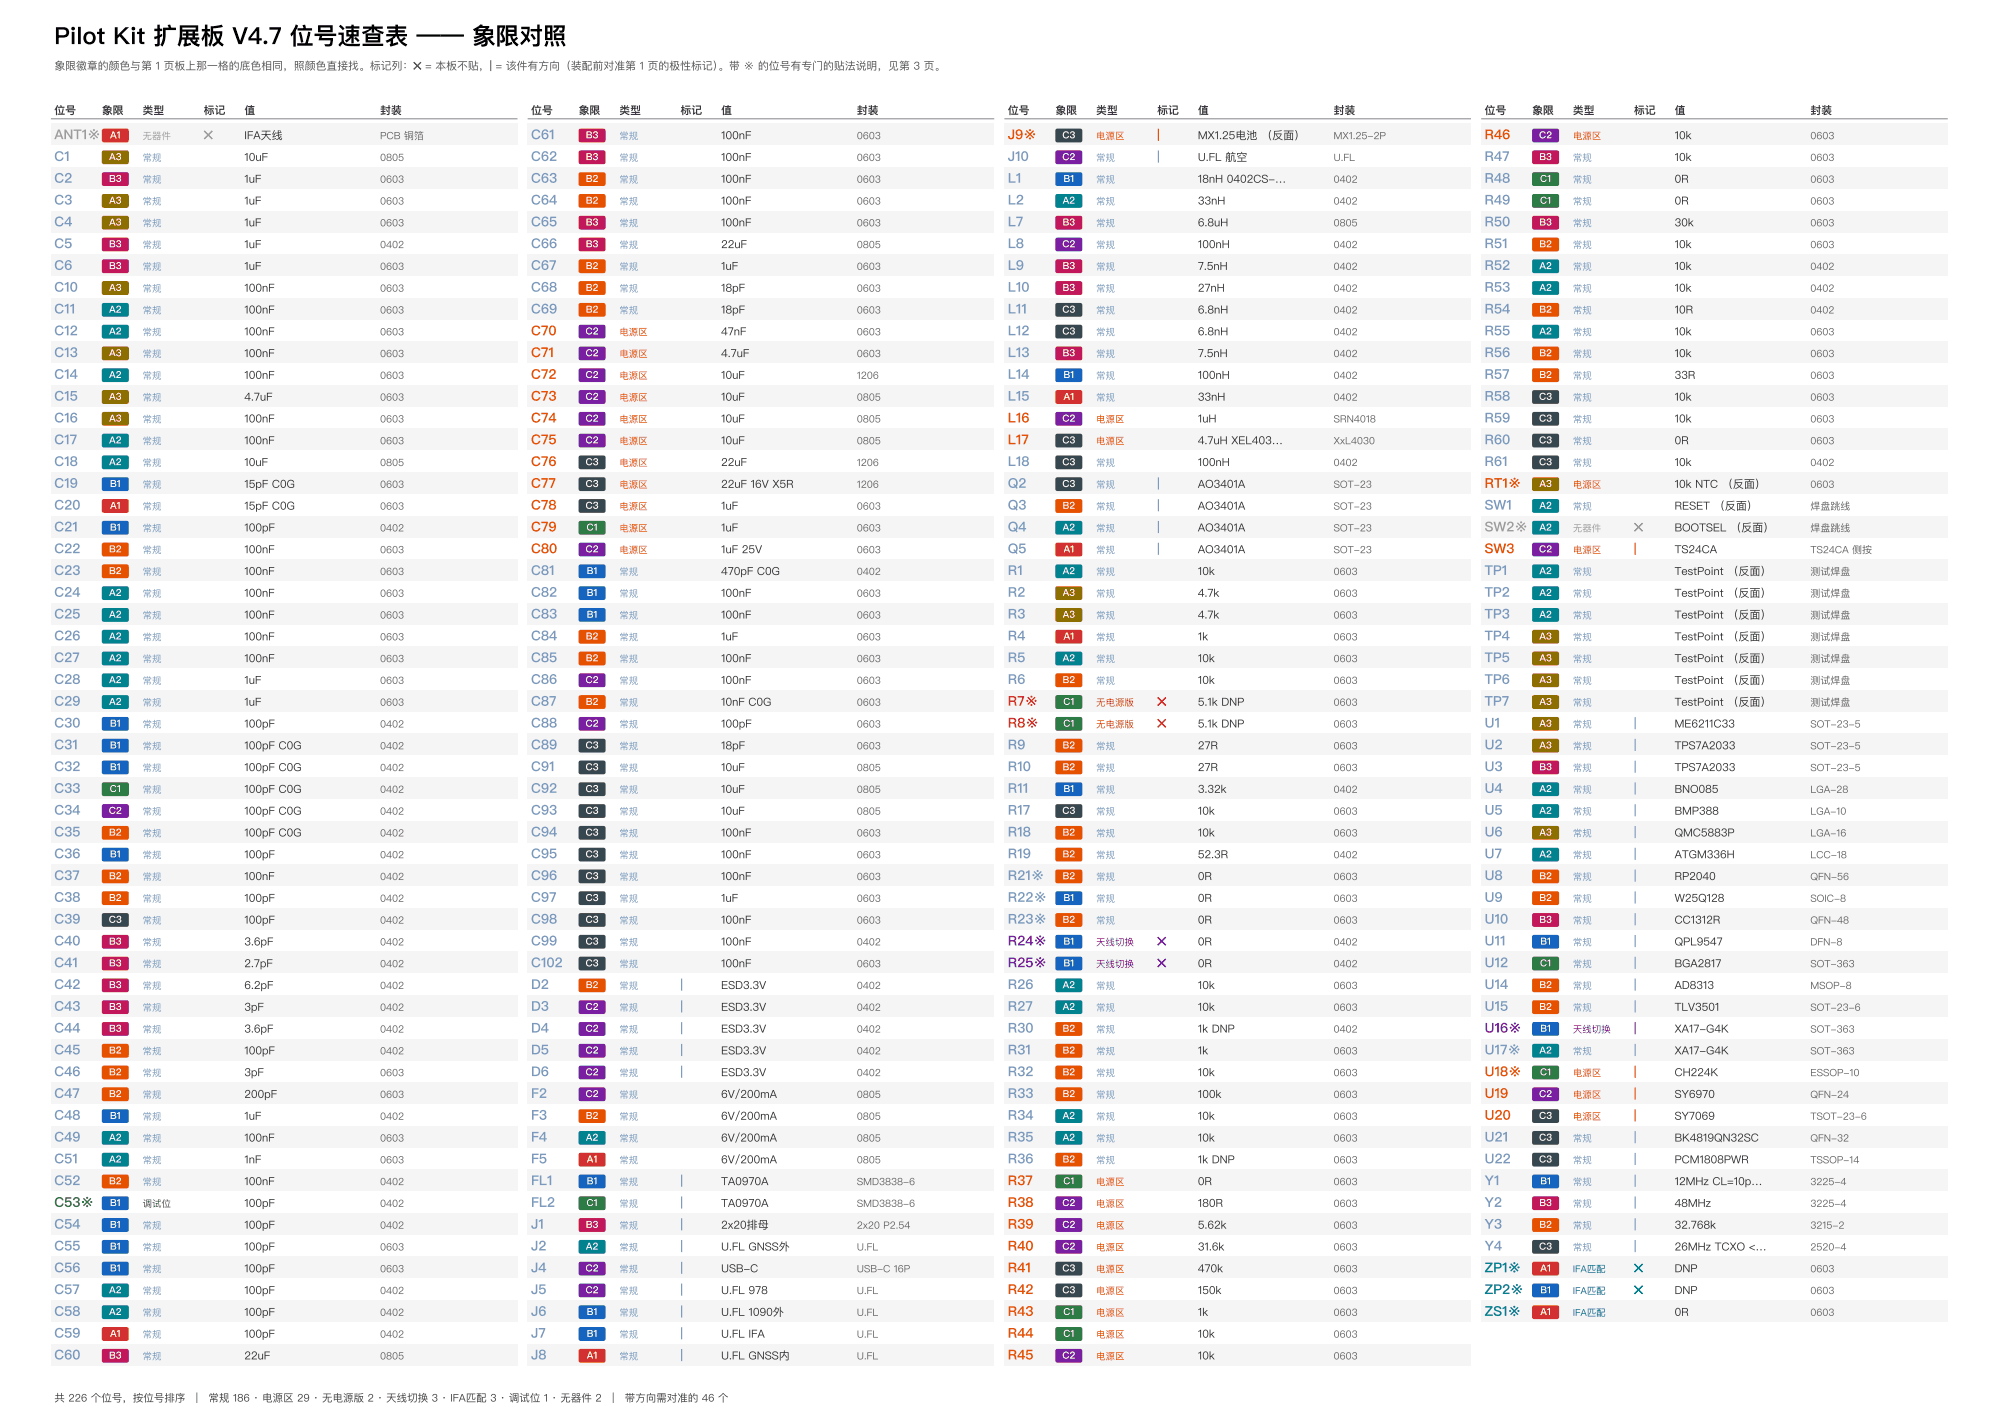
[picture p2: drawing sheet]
<svg xmlns="http://www.w3.org/2000/svg" width="594mm" height="420mm" viewBox="0 0 594 420" stroke-linecap="round" stroke-linejoin="round" font-family="sans-serif">
<defs><g id="words">
<text font-size="7" x="16" y="13">Pilot Kit 扩展板 V4.7 位号速查表 —— 象限对照</text>
<g font-size="4" fill="#9e9e9e">
<text x="16" y="41">ANT1※</text>
<text x="437.5" y="156.6">SW2※</text>
</g>
<g font-size="4" fill="#7c99bd">
<text x="156.5" y="41">C61</text>
<text x="16" y="47.4">C1</text>
<text x="156.5" y="47.4">C62</text>
<text x="297" y="47.4">J10</text>
<text x="437.5" y="47.4">R47</text>
<text x="16" y="53.8">C2</text>
<text x="156.5" y="53.8">C63</text>
<text x="297" y="53.8">L1</text>
<text x="437.5" y="53.8">R48</text>
<text x="16" y="60.3">C3</text>
<text x="156.5" y="60.3">C64</text>
<text x="297" y="60.3">L2</text>
<text x="437.5" y="60.3">R49</text>
<text x="16" y="66.7">C4</text>
<text x="156.5" y="66.7">C65</text>
<text x="297" y="66.7">L7</text>
<text x="437.5" y="66.7">R50</text>
<text x="16" y="73.1">C5</text>
<text x="156.5" y="73.1">C66</text>
<text x="297" y="73.1">L8</text>
<text x="437.5" y="73.1">R51</text>
<text x="16" y="79.5">C6</text>
<text x="156.5" y="79.5">C67</text>
<text x="297" y="79.5">L9</text>
<text x="437.5" y="79.5">R52</text>
<text x="16" y="86">C10</text>
<text x="156.5" y="86">C68</text>
<text x="297" y="86">L10</text>
<text x="437.5" y="86">R53</text>
<text x="16" y="92.4">C11</text>
<text x="156.5" y="92.4">C69</text>
<text x="297" y="92.4">L11</text>
<text x="437.5" y="92.4">R54</text>
<text x="16" y="98.8">C12</text>
<text x="297" y="98.8">L12</text>
<text x="437.5" y="98.8">R55</text>
<text x="16" y="105.2">C13</text>
<text x="297" y="105.2">L13</text>
<text x="437.5" y="105.2">R56</text>
<text x="16" y="111.6">C14</text>
<text x="297" y="111.6">L14</text>
<text x="437.5" y="111.6">R57</text>
<text x="16" y="118.1">C15</text>
<text x="297" y="118.1">L15</text>
<text x="437.5" y="118.1">R58</text>
<text x="16" y="124.5">C16</text>
<text x="437.5" y="124.5">R59</text>
<text x="16" y="130.9">C17</text>
<text x="437.5" y="130.9">R60</text>
<text x="16" y="137.3">C18</text>
<text x="297" y="137.3">L18</text>
<text x="437.5" y="137.3">R61</text>
<text x="16" y="143.7">C19</text>
<text x="297" y="143.7">Q2</text>
<text x="16" y="150.2">C20</text>
<text x="297" y="150.2">Q3</text>
<text x="437.5" y="150.2">SW1</text>
<text x="16" y="156.6">C21</text>
<text x="297" y="156.6">Q4</text>
<text x="16" y="163">C22</text>
<text x="297" y="163">Q5</text>
<text x="16" y="169.4">C23</text>
<text x="156.5" y="169.4">C81</text>
<text x="297" y="169.4">R1</text>
<text x="437.5" y="169.4">TP1</text>
<text x="16" y="175.8">C24</text>
<text x="156.5" y="175.8">C82</text>
<text x="297" y="175.8">R2</text>
<text x="437.5" y="175.8">TP2</text>
<text x="16" y="182.3">C25</text>
<text x="156.5" y="182.3">C83</text>
<text x="297" y="182.3">R3</text>
<text x="437.5" y="182.3">TP3</text>
<text x="16" y="188.7">C26</text>
<text x="156.5" y="188.7">C84</text>
<text x="297" y="188.7">R4</text>
<text x="437.5" y="188.7">TP4</text>
<text x="16" y="195.1">C27</text>
<text x="156.5" y="195.1">C85</text>
<text x="297" y="195.1">R5</text>
<text x="437.5" y="195.1">TP5</text>
<text x="16" y="201.5">C28</text>
<text x="156.5" y="201.5">C86</text>
<text x="297" y="201.5">R6</text>
<text x="437.5" y="201.5">TP6</text>
<text x="16" y="208">C29</text>
<text x="156.5" y="208">C87</text>
<text x="437.5" y="208">TP7</text>
<text x="16" y="214.4">C30</text>
<text x="156.5" y="214.4">C88</text>
<text x="437.5" y="214.4">U1</text>
<text x="16" y="220.8">C31</text>
<text x="156.5" y="220.8">C89</text>
<text x="297" y="220.8">R9</text>
<text x="437.5" y="220.8">U2</text>
<text x="16" y="227.2">C32</text>
<text x="156.5" y="227.2">C91</text>
<text x="297" y="227.2">R10</text>
<text x="437.5" y="227.2">U3</text>
<text x="16" y="233.6">C33</text>
<text x="156.5" y="233.6">C92</text>
<text x="297" y="233.6">R11</text>
<text x="437.5" y="233.6">U4</text>
<text x="16" y="240.1">C34</text>
<text x="156.5" y="240.1">C93</text>
<text x="297" y="240.1">R17</text>
<text x="437.5" y="240.1">U5</text>
<text x="16" y="246.5">C35</text>
<text x="156.5" y="246.5">C94</text>
<text x="297" y="246.5">R18</text>
<text x="437.5" y="246.5">U6</text>
<text x="16" y="252.9">C36</text>
<text x="156.5" y="252.9">C95</text>
<text x="297" y="252.9">R19</text>
<text x="437.5" y="252.9">U7</text>
<text x="16" y="259.3">C37</text>
<text x="156.5" y="259.3">C96</text>
<text x="297" y="259.3">R21※</text>
<text x="437.5" y="259.3">U8</text>
<text x="16" y="265.7">C38</text>
<text x="156.5" y="265.7">C97</text>
<text x="297" y="265.7">R22※</text>
<text x="437.5" y="265.7">U9</text>
<text x="16" y="272.2">C39</text>
<text x="156.5" y="272.2">C98</text>
<text x="297" y="272.2">R23※</text>
<text x="437.5" y="272.2">U10</text>
<text x="16" y="278.6">C40</text>
<text x="156.5" y="278.6">C99</text>
<text x="437.5" y="278.6">U11</text>
<text x="16" y="285">C41</text>
<text x="156.5" y="285">C102</text>
<text x="437.5" y="285">U12</text>
<text x="16" y="291.4">C42</text>
<text x="156.5" y="291.4">D2</text>
<text x="297" y="291.4">R26</text>
<text x="437.5" y="291.4">U14</text>
<text x="16" y="297.8">C43</text>
<text x="156.5" y="297.8">D3</text>
<text x="297" y="297.8">R27</text>
<text x="437.5" y="297.8">U15</text>
<text x="16" y="304.3">C44</text>
<text x="156.5" y="304.3">D4</text>
<text x="297" y="304.3">R30</text>
<text x="16" y="310.7">C45</text>
<text x="156.5" y="310.7">D5</text>
<text x="297" y="310.7">R31</text>
<text x="437.5" y="310.7">U17※</text>
<text x="16" y="317.1">C46</text>
<text x="156.5" y="317.1">D6</text>
<text x="297" y="317.1">R32</text>
<text x="16" y="323.5">C47</text>
<text x="156.5" y="323.5">F2</text>
<text x="297" y="323.5">R33</text>
<text x="16" y="330">C48</text>
<text x="156.5" y="330">F3</text>
<text x="297" y="330">R34</text>
<text x="16" y="336.4">C49</text>
<text x="156.5" y="336.4">F4</text>
<text x="297" y="336.4">R35</text>
<text x="437.5" y="336.4">U21</text>
<text x="16" y="342.8">C51</text>
<text x="156.5" y="342.8">F5</text>
<text x="297" y="342.8">R36</text>
<text x="437.5" y="342.8">U22</text>
<text x="16" y="349.2">C52</text>
<text x="156.5" y="349.2">FL1</text>
<text x="437.5" y="349.2">Y1</text>
<text x="156.5" y="355.6">FL2</text>
<text x="437.5" y="355.6">Y2</text>
<text x="16" y="362.1">C54</text>
<text x="156.5" y="362.1">J1</text>
<text x="437.5" y="362.1">Y3</text>
<text x="16" y="368.5">C55</text>
<text x="156.5" y="368.5">J2</text>
<text x="437.5" y="368.5">Y4</text>
<text x="16" y="374.9">C56</text>
<text x="156.5" y="374.9">J4</text>
<text x="16" y="381.3">C57</text>
<text x="156.5" y="381.3">J5</text>
<text x="16" y="387.7">C58</text>
<text x="156.5" y="387.7">J6</text>
<text x="16" y="394.2">C59</text>
<text x="156.5" y="394.2">J7</text>
<text x="16" y="400.6">C60</text>
<text x="156.5" y="400.6">J8</text>
</g>
<g font-size="4" fill="#e65100">
<text x="297" y="41">J9※</text>
<text x="437.5" y="41">R46</text>
<text x="156.5" y="98.8">C70</text>
<text x="156.5" y="105.2">C71</text>
<text x="156.5" y="111.6">C72</text>
<text x="156.5" y="118.1">C73</text>
<text x="156.5" y="124.5">C74</text>
<text x="297" y="124.5">L16</text>
<text x="156.5" y="130.9">C75</text>
<text x="297" y="130.9">L17</text>
<text x="156.5" y="137.3">C76</text>
<text x="156.5" y="143.7">C77</text>
<text x="437.5" y="143.7">RT1※</text>
<text x="156.5" y="150.2">C78</text>
<text x="156.5" y="156.6">C79</text>
<text x="156.5" y="163">C80</text>
<text x="437.5" y="163">SW3</text>
<text x="437.5" y="317.1">U18※</text>
<text x="437.5" y="323.5">U19</text>
<text x="437.5" y="330">U20</text>
<text x="297" y="349.2">R37</text>
<text x="297" y="355.6">R38</text>
<text x="297" y="362.1">R39</text>
<text x="297" y="368.5">R40</text>
<text x="297" y="374.9">R41</text>
<text x="297" y="381.3">R42</text>
<text x="297" y="387.7">R43</text>
<text x="297" y="394.2">R44</text>
<text x="297" y="400.6">R45</text>
</g>
<g font-size="4" fill="#c62828">
<text x="297" y="208">R7※</text>
<text x="297" y="214.4">R8※</text>
</g>
<g font-size="4" fill="#6a1b9a">
<text x="297" y="278.6">R24※</text>
<text x="297" y="285">R25※</text>
<text x="437.5" y="304.3">U16※</text>
</g>
<text font-size="4" fill="#2e7d32" x="16" y="355.6">C53※</text>
<g font-size="4" fill="#00838f">
<text x="437.5" y="374.9">ZP1※</text>
<text x="437.5" y="381.3">ZP2※</text>
<text x="437.5" y="387.7">ZS1※</text>
</g>
<g font-size="3.6" fill="#9e9e9e">
<text x="60" y="41">✕</text>
<text x="481.5" y="156.6">✕</text>
</g>
<g font-size="3.6" fill="#e65100">
<text x="341" y="41">|</text>
<text x="481.5" y="163">|</text>
<text x="481.5" y="317.1">|</text>
<text x="481.5" y="323.5">|</text>
<text x="481.5" y="330">|</text>
</g>
<g font-size="3.6" fill="#7c99bd">
<text x="341" y="47.4">|</text>
<text x="341" y="143.7">|</text>
<text x="341" y="150.2">|</text>
<text x="341" y="156.6">|</text>
<text x="341" y="163">|</text>
<text x="481.5" y="214.4">|</text>
<text x="481.5" y="220.8">|</text>
<text x="481.5" y="227.2">|</text>
<text x="481.5" y="233.6">|</text>
<text x="481.5" y="240.1">|</text>
<text x="481.5" y="246.5">|</text>
<text x="481.5" y="252.9">|</text>
<text x="481.5" y="259.3">|</text>
<text x="481.5" y="265.7">|</text>
<text x="481.5" y="272.2">|</text>
<text x="481.5" y="278.6">|</text>
<text x="481.5" y="285">|</text>
<text x="200.5" y="291.4">|</text>
<text x="481.5" y="291.4">|</text>
<text x="200.5" y="297.8">|</text>
<text x="481.5" y="297.8">|</text>
<text x="200.5" y="304.3">|</text>
<text x="200.5" y="310.7">|</text>
<text x="481.5" y="310.7">|</text>
<text x="200.5" y="317.1">|</text>
<text x="481.5" y="336.4">|</text>
<text x="481.5" y="342.8">|</text>
<text x="200.5" y="349.2">|</text>
<text x="481.5" y="349.2">|</text>
<text x="200.5" y="355.6">|</text>
<text x="481.5" y="355.6">|</text>
<text x="200.5" y="362.1">|</text>
<text x="481.5" y="362.1">|</text>
<text x="200.5" y="368.5">|</text>
<text x="481.5" y="368.5">|</text>
<text x="200.5" y="374.9">|</text>
<text x="200.5" y="381.3">|</text>
<text x="200.5" y="387.7">|</text>
<text x="200.5" y="394.2">|</text>
<text x="200.5" y="400.6">|</text>
</g>
<g font-size="3.6" fill="#c62828">
<text x="341" y="208">✕</text>
<text x="341" y="214.4">✕</text>
</g>
<g font-size="3.6" fill="#6a1b9a">
<text x="341" y="278.6">✕</text>
<text x="341" y="285">✕</text>
<text x="481.5" y="304.3">|</text>
</g>
<g font-size="3.6" fill="#00838f">
<text x="481.5" y="374.9">✕</text>
<text x="481.5" y="381.3">✕</text>
</g>
<g font-size="3.3" fill="#333">
<text x="72" y="41">IFA天线</text>
<text x="212.5" y="41">100nF</text>
<text x="353" y="41">MX1.25电池 （反面）</text>
<text x="493.5" y="41">10k</text>
<text x="72" y="47.4">10uF</text>
<text x="212.5" y="47.4">100nF</text>
<text x="353" y="47.4">U.FL 航空</text>
<text x="493.5" y="47.4">10k</text>
<text x="72" y="53.8">1uF</text>
<text x="212.5" y="53.8">100nF</text>
<text x="353" y="53.8">18nH 0402CS-…</text>
<text x="493.5" y="53.8">0R</text>
<text x="72" y="60.3">1uF</text>
<text x="212.5" y="60.3">100nF</text>
<text x="353" y="60.3">33nH</text>
<text x="493.5" y="60.3">0R</text>
<text x="72" y="66.7">1uF</text>
<text x="212.5" y="66.7">100nF</text>
<text x="353" y="66.7">6.8uH</text>
<text x="493.5" y="66.7">30k</text>
<text x="72" y="73.1">1uF</text>
<text x="212.5" y="73.1">22uF</text>
<text x="353" y="73.1">100nH</text>
<text x="493.5" y="73.1">10k</text>
<text x="72" y="79.5">1uF</text>
<text x="212.5" y="79.5">1uF</text>
<text x="353" y="79.5">7.5nH</text>
<text x="493.5" y="79.5">10k</text>
<text x="72" y="86">100nF</text>
<text x="212.5" y="86">18pF</text>
<text x="353" y="86">27nH</text>
<text x="493.5" y="86">10k</text>
<text x="72" y="92.4">100nF</text>
<text x="212.5" y="92.4">18pF</text>
<text x="353" y="92.4">6.8nH</text>
<text x="493.5" y="92.4">10R</text>
<text x="72" y="98.8">100nF</text>
<text x="212.5" y="98.8">47nF</text>
<text x="353" y="98.8">6.8nH</text>
<text x="493.5" y="98.8">10k</text>
<text x="72" y="105.2">100nF</text>
<text x="212.5" y="105.2">4.7uF</text>
<text x="353" y="105.2">7.5nH</text>
<text x="493.5" y="105.2">10k</text>
<text x="72" y="111.6">100nF</text>
<text x="212.5" y="111.6">10uF</text>
<text x="353" y="111.6">100nH</text>
<text x="493.5" y="111.6">33R</text>
<text x="72" y="118.1">4.7uF</text>
<text x="212.5" y="118.1">10uF</text>
<text x="353" y="118.1">33nH</text>
<text x="493.5" y="118.1">10k</text>
<text x="72" y="124.5">100nF</text>
<text x="212.5" y="124.5">10uF</text>
<text x="353" y="124.5">1uH</text>
<text x="493.5" y="124.5">10k</text>
<text x="72" y="130.9">100nF</text>
<text x="212.5" y="130.9">10uF</text>
<text x="353" y="130.9">4.7uH XEL403…</text>
<text x="493.5" y="130.9">0R</text>
<text x="72" y="137.3">10uF</text>
<text x="212.5" y="137.3">22uF</text>
<text x="353" y="137.3">100nH</text>
<text x="493.5" y="137.3">10k</text>
<text x="72" y="143.7">15pF C0G</text>
<text x="212.5" y="143.7">22uF 16V X5R</text>
<text x="353" y="143.7">AO3401A</text>
<text x="493.5" y="143.7">10k NTC （反面）</text>
<text x="72" y="150.2">15pF C0G</text>
<text x="212.5" y="150.2">1uF</text>
<text x="353" y="150.2">AO3401A</text>
<text x="493.5" y="150.2">RESET （反面）</text>
<text x="72" y="156.6">100pF</text>
<text x="212.5" y="156.6">1uF</text>
<text x="353" y="156.6">AO3401A</text>
<text x="493.5" y="156.6">BOOTSEL （反面）</text>
<text x="72" y="163">100nF</text>
<text x="212.5" y="163">1uF 25V</text>
<text x="353" y="163">AO3401A</text>
<text x="493.5" y="163">TS24CA</text>
<text x="72" y="169.4">100nF</text>
<text x="212.5" y="169.4">470pF C0G</text>
<text x="353" y="169.4">10k</text>
<text x="493.5" y="169.4">TestPoint （反面）</text>
<text x="72" y="175.8">100nF</text>
<text x="212.5" y="175.8">100nF</text>
<text x="353" y="175.8">4.7k</text>
<text x="493.5" y="175.8">TestPoint （反面）</text>
<text x="72" y="182.3">100nF</text>
<text x="212.5" y="182.3">100nF</text>
<text x="353" y="182.3">4.7k</text>
<text x="493.5" y="182.3">TestPoint （反面）</text>
<text x="72" y="188.7">100nF</text>
<text x="212.5" y="188.7">1uF</text>
<text x="353" y="188.7">1k</text>
<text x="493.5" y="188.7">TestPoint （反面）</text>
<text x="72" y="195.1">100nF</text>
<text x="212.5" y="195.1">100nF</text>
<text x="353" y="195.1">10k</text>
<text x="493.5" y="195.1">TestPoint （反面）</text>
<text x="72" y="201.5">1uF</text>
<text x="212.5" y="201.5">100nF</text>
<text x="353" y="201.5">10k</text>
<text x="493.5" y="201.5">TestPoint （反面）</text>
<text x="72" y="208">1uF</text>
<text x="212.5" y="208">10nF C0G</text>
<text x="353" y="208">5.1k DNP</text>
<text x="493.5" y="208">TestPoint （反面）</text>
<text x="72" y="214.4">100pF</text>
<text x="212.5" y="214.4">100pF</text>
<text x="353" y="214.4">5.1k DNP</text>
<text x="493.5" y="214.4">ME6211C33</text>
<text x="72" y="220.8">100pF C0G</text>
<text x="212.5" y="220.8">18pF</text>
<text x="353" y="220.8">27R</text>
<text x="493.5" y="220.8">TPS7A2033</text>
<text x="72" y="227.2">100pF C0G</text>
<text x="212.5" y="227.2">10uF</text>
<text x="353" y="227.2">27R</text>
<text x="493.5" y="227.2">TPS7A2033</text>
<text x="72" y="233.6">100pF C0G</text>
<text x="212.5" y="233.6">10uF</text>
<text x="353" y="233.6">3.32k</text>
<text x="493.5" y="233.6">BNO085</text>
<text x="72" y="240.1">100pF C0G</text>
<text x="212.5" y="240.1">10uF</text>
<text x="353" y="240.1">10k</text>
<text x="493.5" y="240.1">BMP388</text>
<text x="72" y="246.5">100pF C0G</text>
<text x="212.5" y="246.5">100nF</text>
<text x="353" y="246.5">10k</text>
<text x="493.5" y="246.5">QMC5883P</text>
<text x="72" y="252.9">100pF</text>
<text x="212.5" y="252.9">100nF</text>
<text x="353" y="252.9">52.3R</text>
<text x="493.5" y="252.9">ATGM336H</text>
<text x="72" y="259.3">100nF</text>
<text x="212.5" y="259.3">100nF</text>
<text x="353" y="259.3">0R</text>
<text x="493.5" y="259.3">RP2040</text>
<text x="72" y="265.7">100pF</text>
<text x="212.5" y="265.7">1uF</text>
<text x="353" y="265.7">0R</text>
<text x="493.5" y="265.7">W25Q128</text>
<text x="72" y="272.2">100pF</text>
<text x="212.5" y="272.2">100nF</text>
<text x="353" y="272.2">0R</text>
<text x="493.5" y="272.2">CC1312R</text>
<text x="72" y="278.6">3.6pF</text>
<text x="212.5" y="278.6">100nF</text>
<text x="353" y="278.6">0R</text>
<text x="493.5" y="278.6">QPL9547</text>
<text x="72" y="285">2.7pF</text>
<text x="212.5" y="285">100nF</text>
<text x="353" y="285">0R</text>
<text x="493.5" y="285">BGA2817</text>
<text x="72" y="291.4">6.2pF</text>
<text x="212.5" y="291.4">ESD3.3V</text>
<text x="353" y="291.4">10k</text>
<text x="493.5" y="291.4">AD8313</text>
<text x="72" y="297.8">3pF</text>
<text x="212.5" y="297.8">ESD3.3V</text>
<text x="353" y="297.8">10k</text>
<text x="493.5" y="297.8">TLV3501</text>
<text x="72" y="304.3">3.6pF</text>
<text x="212.5" y="304.3">ESD3.3V</text>
<text x="353" y="304.3">1k DNP</text>
<text x="493.5" y="304.3">XA17-G4K</text>
<text x="72" y="310.7">100pF</text>
<text x="212.5" y="310.7">ESD3.3V</text>
<text x="353" y="310.7">1k</text>
<text x="493.5" y="310.7">XA17-G4K</text>
<text x="72" y="317.1">3pF</text>
<text x="212.5" y="317.1">ESD3.3V</text>
<text x="353" y="317.1">10k</text>
<text x="493.5" y="317.1">CH224K</text>
<text x="72" y="323.5">200pF</text>
<text x="212.5" y="323.5">6V/200mA</text>
<text x="353" y="323.5">100k</text>
<text x="493.5" y="323.5">SY6970</text>
<text x="72" y="330">1uF</text>
<text x="212.5" y="330">6V/200mA</text>
<text x="353" y="330">10k</text>
<text x="493.5" y="330">SY7069</text>
<text x="72" y="336.4">100nF</text>
<text x="212.5" y="336.4">6V/200mA</text>
<text x="353" y="336.4">10k</text>
<text x="493.5" y="336.4">BK4819QN32SC</text>
<text x="72" y="342.8">1nF</text>
<text x="212.5" y="342.8">6V/200mA</text>
<text x="353" y="342.8">1k DNP</text>
<text x="493.5" y="342.8">PCM1808PWR</text>
<text x="72" y="349.2">100nF</text>
<text x="212.5" y="349.2">TA0970A</text>
<text x="353" y="349.2">0R</text>
<text x="493.5" y="349.2">12MHz CL=10p…</text>
<text x="72" y="355.6">100pF</text>
<text x="212.5" y="355.6">TA0970A</text>
<text x="353" y="355.6">180R</text>
<text x="493.5" y="355.6">48MHz</text>
<text x="72" y="362.1">100pF</text>
<text x="212.5" y="362.1">2x20排母</text>
<text x="353" y="362.1">5.62k</text>
<text x="493.5" y="362.1">32.768k</text>
<text x="72" y="368.5">100pF</text>
<text x="212.5" y="368.5">U.FL GNSS外</text>
<text x="353" y="368.5">31.6k</text>
<text x="493.5" y="368.5">26MHz TCXO &lt;…</text>
<text x="72" y="374.9">100pF</text>
<text x="212.5" y="374.9">USB-C</text>
<text x="353" y="374.9">470k</text>
<text x="493.5" y="374.9">DNP</text>
<text x="72" y="381.3">100pF</text>
<text x="212.5" y="381.3">U.FL 978</text>
<text x="353" y="381.3">150k</text>
<text x="493.5" y="381.3">DNP</text>
<text x="72" y="387.7">100pF</text>
<text x="212.5" y="387.7">U.FL 1090外</text>
<text x="353" y="387.7">1k</text>
<text x="493.5" y="387.7">0R</text>
<text x="72" y="394.2">100pF</text>
<text x="212.5" y="394.2">U.FL IFA</text>
<text x="353" y="394.2">10k</text>
<text x="72" y="400.6">22uF</text>
<text x="212.5" y="400.6">U.FL GNSS内</text>
<text x="353" y="400.6">10k</text>
</g>
<g font-size="3.2" fill="#555">
<text x="16" y="20.5">象限徽章的颜色与第 1 页板上那一格的底色相同，照颜色直接找。标记列：✕ = 本板不贴，| = 该件有方向（装配前对准第 1 页的极性标记）</text>
<text x="211.6" y="20.5">。带 ※ 的位号有专门 的贴法说明，见第 3 页。</text>
</g>
<g font-size="3.2" fill="#333">
<text x="16" y="33.6">位号</text>
<text x="30" y="33.6">象限</text>
<text x="42" y="33.6">类型</text>
<text x="60" y="33.6">标记</text>
<text x="72" y="33.6">值</text>
<text x="112" y="33.6">封装</text>
<text x="156.5" y="33.6">位号</text>
<text x="170.5" y="33.6">象限</text>
<text x="182.5" y="33.6">类型</text>
<text x="200.5" y="33.6">标记</text>
<text x="212.5" y="33.6">值</text>
<text x="252.5" y="33.6">封装</text>
<text x="297" y="33.6">位号</text>
<text x="311" y="33.6">象限</text>
<text x="323" y="33.6">类型</text>
<text x="341" y="33.6">标记</text>
<text x="353" y="33.6">值</text>
<text x="393" y="33.6">封装</text>
<text x="437.5" y="33.6">位号</text>
<text x="451.5" y="33.6">象限</text>
<text x="463.5" y="33.6">类型</text>
<text x="481.5" y="33.6">标记</text>
<text x="493.5" y="33.6">值</text>
<text x="533.5" y="33.6">封装</text>
</g>
<g font-size="3.1" fill="#444">
<text x="16" y="413">共 226 个位号，按位号排序</text>
<text x="57.7" y="413">|</text>
<text x="61.4" y="413">常规 186 · 电源区 29 · 无电源版 2 · 天线切换 3 · IFA匹配 3 · 调试位 1 · 无器件 2</text>
<text x="180.4" y="413">|</text>
<text x="184.1" y="413">带方向需对准的 46 个</text>
</g>
<g font-size="2.9" fill="#fff">
<text x="32.4" y="40.8">A1</text>
<text x="172.6" y="40.8">B3</text>
<text x="313.1" y="40.8">C3</text>
<text x="453.6" y="40.8">C2</text>
<text x="32.1" y="47.2">A3</text>
<text x="172.6" y="47.2">B3</text>
<text x="313.1" y="47.2">C2</text>
<text x="453.6" y="47.2">B3</text>
<text x="32.1" y="53.6">B3</text>
<text x="172.6" y="53.6">B2</text>
<text x="313.4" y="53.6">B1</text>
<text x="453.8" y="53.6">C1</text>
<text x="32.1" y="60">A3</text>
<text x="172.6" y="60">B2</text>
<text x="313.1" y="60">A2</text>
<text x="453.8" y="60">C1</text>
<text x="32.1" y="66.4">A3</text>
<text x="172.6" y="66.4">B3</text>
<text x="313.1" y="66.4">B3</text>
<text x="453.6" y="66.4">B3</text>
<text x="32.1" y="72.9">B3</text>
<text x="172.6" y="72.9">B3</text>
<text x="313.1" y="72.9">C2</text>
<text x="453.6" y="72.9">B2</text>
<text x="32.1" y="79.3">B3</text>
<text x="172.6" y="79.3">B2</text>
<text x="313.1" y="79.3">B3</text>
<text x="453.6" y="79.3">A2</text>
<text x="32.1" y="85.7">A3</text>
<text x="172.6" y="85.7">B2</text>
<text x="313.1" y="85.7">B3</text>
<text x="453.6" y="85.7">A2</text>
<text x="32.1" y="92.1">A2</text>
<text x="172.6" y="92.1">B2</text>
<text x="313.1" y="92.1">C3</text>
<text x="453.6" y="92.1">B2</text>
<text x="32.1" y="98.6">A2</text>
<text x="172.6" y="98.6">C2</text>
<text x="313.1" y="98.6">C3</text>
<text x="453.6" y="98.6">A2</text>
<text x="32.1" y="105">A3</text>
<text x="172.6" y="105">C2</text>
<text x="313.1" y="105">B3</text>
<text x="453.6" y="105">B2</text>
<text x="32.1" y="111.4">A2</text>
<text x="172.6" y="111.4">C2</text>
<text x="313.4" y="111.4">B1</text>
<text x="453.6" y="111.4">B2</text>
<text x="32.1" y="117.8">A3</text>
<text x="172.6" y="117.8">C2</text>
<text x="313.4" y="117.8">A1</text>
<text x="453.6" y="117.8">C3</text>
<text x="32.1" y="124.2">A3</text>
<text x="172.6" y="124.2">C2</text>
<text x="313.1" y="124.2">C2</text>
<text x="453.6" y="124.2">C3</text>
<text x="32.1" y="130.7">A2</text>
<text x="172.6" y="130.7">C2</text>
<text x="313.1" y="130.7">C3</text>
<text x="453.6" y="130.7">C3</text>
<text x="32.1" y="137.1">A2</text>
<text x="172.6" y="137.1">C3</text>
<text x="313.1" y="137.1">C3</text>
<text x="453.6" y="137.1">C3</text>
<text x="32.4" y="143.5">B1</text>
<text x="172.6" y="143.5">C3</text>
<text x="313.1" y="143.5">C3</text>
<text x="453.6" y="143.5">A3</text>
<text x="32.4" y="149.9">A1</text>
<text x="172.6" y="149.9">C3</text>
<text x="313.1" y="149.9">B2</text>
<text x="453.6" y="149.9">A2</text>
<text x="32.4" y="156.3">B1</text>
<text x="172.8" y="156.3">C1</text>
<text x="313.1" y="156.3">A2</text>
<text x="453.6" y="156.3">A2</text>
<text x="32.1" y="162.8">B2</text>
<text x="172.6" y="162.8">C2</text>
<text x="313.4" y="162.8">A1</text>
<text x="453.6" y="162.8">C2</text>
<text x="32.1" y="169.2">B2</text>
<text x="172.9" y="169.2">B1</text>
<text x="313.1" y="169.2">A2</text>
<text x="453.6" y="169.2">A2</text>
<text x="32.1" y="175.6">A2</text>
<text x="172.9" y="175.6">B1</text>
<text x="313.1" y="175.6">A3</text>
<text x="453.6" y="175.6">A2</text>
<text x="32.1" y="182">A2</text>
<text x="172.9" y="182">B1</text>
<text x="313.1" y="182">A3</text>
<text x="453.6" y="182">A2</text>
<text x="32.1" y="188.4">A2</text>
<text x="172.6" y="188.4">B2</text>
<text x="313.4" y="188.4">A1</text>
<text x="453.6" y="188.4">A3</text>
<text x="32.1" y="194.9">A2</text>
<text x="172.6" y="194.9">B2</text>
<text x="313.1" y="194.9">A2</text>
<text x="453.6" y="194.9">A3</text>
<text x="32.1" y="201.3">A2</text>
<text x="172.6" y="201.3">C2</text>
<text x="313.1" y="201.3">B2</text>
<text x="453.6" y="201.3">A3</text>
<text x="32.1" y="207.7">A2</text>
<text x="172.6" y="207.7">B2</text>
<text x="313.3" y="207.7">C1</text>
<text x="453.6" y="207.7">A3</text>
<text x="32.4" y="214.1">B1</text>
<text x="172.6" y="214.1">C2</text>
<text x="313.3" y="214.1">C1</text>
<text x="453.6" y="214.1">A3</text>
<text x="32.4" y="220.6">B1</text>
<text x="172.6" y="220.6">C3</text>
<text x="313.1" y="220.6">B2</text>
<text x="453.6" y="220.6">A3</text>
<text x="32.4" y="227">B1</text>
<text x="172.6" y="227">C3</text>
<text x="313.1" y="227">B2</text>
<text x="453.6" y="227">B3</text>
<text x="32.3" y="233.4">C1</text>
<text x="172.6" y="233.4">C3</text>
<text x="313.4" y="233.4">B1</text>
<text x="453.6" y="233.4">A2</text>
<text x="32.1" y="239.8">C2</text>
<text x="172.6" y="239.8">C3</text>
<text x="313.1" y="239.8">C3</text>
<text x="453.6" y="239.8">A2</text>
<text x="32.1" y="246.2">B2</text>
<text x="172.6" y="246.2">C3</text>
<text x="313.1" y="246.2">B2</text>
<text x="453.6" y="246.2">A3</text>
<text x="32.4" y="252.7">B1</text>
<text x="172.6" y="252.7">C3</text>
<text x="313.1" y="252.7">B2</text>
<text x="453.6" y="252.7">A2</text>
<text x="32.1" y="259.1">B2</text>
<text x="172.6" y="259.1">C3</text>
<text x="313.1" y="259.1">B2</text>
<text x="453.6" y="259.1">B2</text>
<text x="32.1" y="265.5">B2</text>
<text x="172.6" y="265.5">C3</text>
<text x="313.4" y="265.5">B1</text>
<text x="453.6" y="265.5">B2</text>
<text x="32.1" y="271.9">C3</text>
<text x="172.6" y="271.9">C3</text>
<text x="313.1" y="271.9">B2</text>
<text x="453.6" y="271.9">B3</text>
<text x="32.1" y="278.3">B3</text>
<text x="172.6" y="278.3">C3</text>
<text x="313.4" y="278.3">B1</text>
<text x="453.9" y="278.3">B1</text>
<text x="32.1" y="284.8">B3</text>
<text x="172.6" y="284.8">C3</text>
<text x="313.4" y="284.8">B1</text>
<text x="453.8" y="284.8">C1</text>
<text x="32.1" y="291.2">B3</text>
<text x="172.6" y="291.2">B2</text>
<text x="313.1" y="291.2">A2</text>
<text x="453.6" y="291.2">B2</text>
<text x="32.1" y="297.6">B3</text>
<text x="172.6" y="297.6">C2</text>
<text x="313.1" y="297.6">A2</text>
<text x="453.6" y="297.6">B2</text>
<text x="32.1" y="304">B3</text>
<text x="172.6" y="304">C2</text>
<text x="313.1" y="304">B2</text>
<text x="453.9" y="304">B1</text>
<text x="32.1" y="310.4">B2</text>
<text x="172.6" y="310.4">C2</text>
<text x="313.1" y="310.4">B2</text>
<text x="453.6" y="310.4">A2</text>
<text x="32.1" y="316.9">B2</text>
<text x="172.6" y="316.9">C2</text>
<text x="313.1" y="316.9">B2</text>
<text x="453.8" y="316.9">C1</text>
<text x="32.1" y="323.3">B2</text>
<text x="172.6" y="323.3">C2</text>
<text x="313.1" y="323.3">B2</text>
<text x="453.6" y="323.3">C2</text>
<text x="32.4" y="329.7">B1</text>
<text x="172.6" y="329.7">B2</text>
<text x="313.1" y="329.7">A2</text>
<text x="453.6" y="329.7">C3</text>
<text x="32.1" y="336.1">A2</text>
<text x="172.6" y="336.1">A2</text>
<text x="313.1" y="336.1">A2</text>
<text x="453.6" y="336.1">C3</text>
<text x="32.1" y="342.6">A2</text>
<text x="172.9" y="342.6">A1</text>
<text x="313.1" y="342.6">B2</text>
<text x="453.6" y="342.6">C3</text>
<text x="32.1" y="349">B2</text>
<text x="172.9" y="349">B1</text>
<text x="313.3" y="349">C1</text>
<text x="453.9" y="349">B1</text>
<text x="32.4" y="355.4">B1</text>
<text x="172.8" y="355.4">C1</text>
<text x="313.1" y="355.4">C2</text>
<text x="453.6" y="355.4">B3</text>
<text x="32.4" y="361.8">B1</text>
<text x="172.6" y="361.8">B3</text>
<text x="313.1" y="361.8">C2</text>
<text x="453.6" y="361.8">B2</text>
<text x="32.4" y="368.2">B1</text>
<text x="172.6" y="368.2">A2</text>
<text x="313.1" y="368.2">C2</text>
<text x="453.6" y="368.2">C3</text>
<text x="32.4" y="374.7">B1</text>
<text x="172.6" y="374.7">C2</text>
<text x="313.1" y="374.7">C3</text>
<text x="453.9" y="374.7">A1</text>
<text x="32.1" y="381.1">A2</text>
<text x="172.6" y="381.1">C2</text>
<text x="313.1" y="381.1">C3</text>
<text x="453.9" y="381.1">B1</text>
<text x="32.1" y="387.5">A2</text>
<text x="172.9" y="387.5">B1</text>
<text x="313.3" y="387.5">C1</text>
<text x="453.9" y="387.5">A1</text>
<text x="32.4" y="393.9">A1</text>
<text x="172.9" y="393.9">B1</text>
<text x="313.3" y="393.9">C1</text>
<text x="32.1" y="400.3">B3</text>
<text x="172.9" y="400.3">A1</text>
<text x="313.1" y="400.3">C2</text>
</g>
<g font-size="2.9" fill="#666">
<text x="112" y="41">PCB 铜箔</text>
<text x="252.5" y="41">0603</text>
<text x="393" y="41">MX1.25-2P</text>
<text x="533.5" y="41">0603</text>
<text x="112" y="47.4">0805</text>
<text x="252.5" y="47.4">0603</text>
<text x="393" y="47.4">U.FL</text>
<text x="533.5" y="47.4">0603</text>
<text x="112" y="53.8">0603</text>
<text x="252.5" y="53.8">0603</text>
<text x="393" y="53.8">0402</text>
<text x="533.5" y="53.8">0603</text>
<text x="112" y="60.3">0603</text>
<text x="252.5" y="60.3">0603</text>
<text x="393" y="60.3">0402</text>
<text x="533.5" y="60.3">0603</text>
<text x="112" y="66.7">0603</text>
<text x="252.5" y="66.7">0603</text>
<text x="393" y="66.7">0805</text>
<text x="533.5" y="66.7">0603</text>
<text x="112" y="73.1">0402</text>
<text x="252.5" y="73.1">0805</text>
<text x="393" y="73.1">0402</text>
<text x="533.5" y="73.1">0603</text>
<text x="112" y="79.5">0603</text>
<text x="252.5" y="79.5">0603</text>
<text x="393" y="79.5">0402</text>
<text x="533.5" y="79.5">0402</text>
<text x="112" y="86">0603</text>
<text x="252.5" y="86">0603</text>
<text x="393" y="86">0402</text>
<text x="533.5" y="86">0402</text>
<text x="112" y="92.4">0603</text>
<text x="252.5" y="92.4">0603</text>
<text x="393" y="92.4">0402</text>
<text x="533.5" y="92.4">0402</text>
<text x="112" y="98.8">0603</text>
<text x="252.5" y="98.8">0603</text>
<text x="393" y="98.8">0402</text>
<text x="533.5" y="98.8">0603</text>
<text x="112" y="105.2">0603</text>
<text x="252.5" y="105.2">0603</text>
<text x="393" y="105.2">0402</text>
<text x="533.5" y="105.2">0603</text>
<text x="112" y="111.6">0603</text>
<text x="252.5" y="111.6">1206</text>
<text x="393" y="111.6">0402</text>
<text x="533.5" y="111.6">0603</text>
<text x="112" y="118.1">0603</text>
<text x="252.5" y="118.1">0805</text>
<text x="393" y="118.1">0402</text>
<text x="533.5" y="118.1">0603</text>
<text x="112" y="124.5">0603</text>
<text x="252.5" y="124.5">0805</text>
<text x="393" y="124.5">SRN4018</text>
<text x="533.5" y="124.5">0603</text>
<text x="112" y="130.9">0603</text>
<text x="252.5" y="130.9">0805</text>
<text x="393" y="130.9">XxL4030</text>
<text x="533.5" y="130.9">0603</text>
<text x="112" y="137.3">0805</text>
<text x="252.5" y="137.3">1206</text>
<text x="393" y="137.3">0402</text>
<text x="533.5" y="137.3">0402</text>
<text x="112" y="143.7">0603</text>
<text x="252.5" y="143.7">1206</text>
<text x="393" y="143.7">SOT-23</text>
<text x="533.5" y="143.7">0603</text>
<text x="112" y="150.2">0603</text>
<text x="252.5" y="150.2">0603</text>
<text x="393" y="150.2">SOT-23</text>
<text x="533.5" y="150.2">焊盘跳线</text>
<text x="112" y="156.6">0402</text>
<text x="252.5" y="156.6">0603</text>
<text x="393" y="156.6">SOT-23</text>
<text x="533.5" y="156.6">焊盘跳线</text>
<text x="112" y="163">0603</text>
<text x="252.5" y="163">0603</text>
<text x="393" y="163">SOT-23</text>
<text x="533.5" y="163">TS24CA 侧按</text>
<text x="112" y="169.4">0603</text>
<text x="252.5" y="169.4">0402</text>
<text x="393" y="169.4">0603</text>
<text x="533.5" y="169.4">测试焊盘</text>
<text x="112" y="175.8">0603</text>
<text x="252.5" y="175.8">0603</text>
<text x="393" y="175.8">0603</text>
<text x="533.5" y="175.8">测试焊盘</text>
<text x="112" y="182.3">0603</text>
<text x="252.5" y="182.3">0603</text>
<text x="393" y="182.3">0603</text>
<text x="533.5" y="182.3">测试焊盘</text>
<text x="112" y="188.7">0603</text>
<text x="252.5" y="188.7">0603</text>
<text x="393" y="188.7">0603</text>
<text x="533.5" y="188.7">测试焊盘</text>
<text x="112" y="195.1">0603</text>
<text x="252.5" y="195.1">0603</text>
<text x="393" y="195.1">0603</text>
<text x="533.5" y="195.1">测试焊盘</text>
<text x="112" y="201.5">0603</text>
<text x="252.5" y="201.5">0603</text>
<text x="393" y="201.5">0603</text>
<text x="533.5" y="201.5">测试焊盘</text>
<text x="112" y="208">0603</text>
<text x="252.5" y="208">0603</text>
<text x="393" y="208">0603</text>
<text x="533.5" y="208">测试焊盘</text>
<text x="112" y="214.4">0402</text>
<text x="252.5" y="214.4">0603</text>
<text x="393" y="214.4">0603</text>
<text x="533.5" y="214.4">SOT-23-5</text>
<text x="112" y="220.8">0402</text>
<text x="252.5" y="220.8">0603</text>
<text x="393" y="220.8">0603</text>
<text x="533.5" y="220.8">SOT-23-5</text>
<text x="112" y="227.2">0402</text>
<text x="252.5" y="227.2">0805</text>
<text x="393" y="227.2">0603</text>
<text x="533.5" y="227.2">SOT-23-5</text>
<text x="112" y="233.6">0402</text>
<text x="252.5" y="233.6">0805</text>
<text x="393" y="233.6">0402</text>
<text x="533.5" y="233.6">LGA-28</text>
<text x="112" y="240.1">0402</text>
<text x="252.5" y="240.1">0805</text>
<text x="393" y="240.1">0603</text>
<text x="533.5" y="240.1">LGA-10</text>
<text x="112" y="246.5">0402</text>
<text x="252.5" y="246.5">0603</text>
<text x="393" y="246.5">0603</text>
<text x="533.5" y="246.5">LGA-16</text>
<text x="112" y="252.9">0402</text>
<text x="252.5" y="252.9">0603</text>
<text x="393" y="252.9">0402</text>
<text x="533.5" y="252.9">LCC-18</text>
<text x="112" y="259.3">0402</text>
<text x="252.5" y="259.3">0603</text>
<text x="393" y="259.3">0603</text>
<text x="533.5" y="259.3">QFN-56</text>
<text x="112" y="265.7">0402</text>
<text x="252.5" y="265.7">0603</text>
<text x="393" y="265.7">0603</text>
<text x="533.5" y="265.7">SOIC-8</text>
<text x="112" y="272.2">0402</text>
<text x="252.5" y="272.2">0603</text>
<text x="393" y="272.2">0603</text>
<text x="533.5" y="272.2">QFN-48</text>
<text x="112" y="278.6">0402</text>
<text x="252.5" y="278.6">0402</text>
<text x="393" y="278.6">0402</text>
<text x="533.5" y="278.6">DFN-8</text>
<text x="112" y="285">0402</text>
<text x="252.5" y="285">0603</text>
<text x="393" y="285">0402</text>
<text x="533.5" y="285">SOT-363</text>
<text x="112" y="291.4">0402</text>
<text x="252.5" y="291.4">0402</text>
<text x="393" y="291.4">0603</text>
<text x="533.5" y="291.4">MSOP-8</text>
<text x="112" y="297.8">0402</text>
<text x="252.5" y="297.8">0402</text>
<text x="393" y="297.8">0603</text>
<text x="533.5" y="297.8">SOT-23-6</text>
<text x="112" y="304.3">0402</text>
<text x="252.5" y="304.3">0402</text>
<text x="393" y="304.3">0402</text>
<text x="533.5" y="304.3">SOT-363</text>
<text x="112" y="310.7">0402</text>
<text x="252.5" y="310.7">0402</text>
<text x="393" y="310.7">0603</text>
<text x="533.5" y="310.7">SOT-363</text>
<text x="112" y="317.1">0603</text>
<text x="252.5" y="317.1">0402</text>
<text x="393" y="317.1">0603</text>
<text x="533.5" y="317.1">ESSOP-10</text>
<text x="112" y="323.5">0603</text>
<text x="252.5" y="323.5">0805</text>
<text x="393" y="323.5">0603</text>
<text x="533.5" y="323.5">QFN-24</text>
<text x="112" y="330">0402</text>
<text x="252.5" y="330">0805</text>
<text x="393" y="330">0603</text>
<text x="533.5" y="330">TSOT-23-6</text>
<text x="112" y="336.4">0603</text>
<text x="252.5" y="336.4">0805</text>
<text x="393" y="336.4">0603</text>
<text x="533.5" y="336.4">QFN-32</text>
<text x="112" y="342.8">0603</text>
<text x="252.5" y="342.8">0805</text>
<text x="393" y="342.8">0603</text>
<text x="533.5" y="342.8">TSSOP-14</text>
<text x="112" y="349.2">0402</text>
<text x="252.5" y="349.2">SMD3838-6</text>
<text x="393" y="349.2">0603</text>
<text x="533.5" y="349.2">3225-4</text>
<text x="112" y="355.6">0402</text>
<text x="252.5" y="355.6">SMD3838-6</text>
<text x="393" y="355.6">0603</text>
<text x="533.5" y="355.6">3225-4</text>
<text x="112" y="362.1">0402</text>
<text x="252.5" y="362.1">2x20 P2.54</text>
<text x="393" y="362.1">0603</text>
<text x="533.5" y="362.1">3215-2</text>
<text x="112" y="368.5">0603</text>
<text x="252.5" y="368.5">U.FL</text>
<text x="393" y="368.5">0603</text>
<text x="533.5" y="368.5">2520-4</text>
<text x="112" y="374.9">0603</text>
<text x="252.5" y="374.9">USB-C 16P</text>
<text x="393" y="374.9">0603</text>
<text x="533.5" y="374.9">0603</text>
<text x="112" y="381.3">0402</text>
<text x="252.5" y="381.3">U.FL</text>
<text x="393" y="381.3">0603</text>
<text x="533.5" y="381.3">0603</text>
<text x="112" y="387.7">0402</text>
<text x="252.5" y="387.7">U.FL</text>
<text x="393" y="387.7">0603</text>
<text x="533.5" y="387.7">0603</text>
<text x="112" y="394.2">0402</text>
<text x="252.5" y="394.2">U.FL</text>
<text x="393" y="394.2">0603</text>
<text x="112" y="400.6">0805</text>
<text x="252.5" y="400.6">U.FL</text>
<text x="393" y="400.6">0603</text>
</g>
<g font-size="2.8" fill="#9e9e9e">
<text x="42" y="41">无器件</text>
<text x="463.5" y="156.6">无器件</text>
</g>
<g font-size="2.8" fill="#7c99bd">
<text x="182.5" y="41">常规</text>
<text x="42" y="47.4">常规</text>
<text x="182.5" y="47.4">常规</text>
<text x="323" y="47.4">常规</text>
<text x="463.5" y="47.4">常规</text>
<text x="42" y="53.8">常规</text>
<text x="182.5" y="53.8">常规</text>
<text x="323" y="53.8">常规</text>
<text x="463.5" y="53.8">常规</text>
<text x="42" y="60.3">常规</text>
<text x="182.5" y="60.3">常规</text>
<text x="323" y="60.3">常规</text>
<text x="463.5" y="60.3">常规</text>
<text x="42" y="66.7">常规</text>
<text x="182.5" y="66.7">常规</text>
<text x="323" y="66.7">常规</text>
<text x="463.5" y="66.7">常规</text>
<text x="42" y="73.1">常规</text>
<text x="182.5" y="73.1">常规</text>
<text x="323" y="73.1">常规</text>
<text x="463.5" y="73.1">常规</text>
<text x="42" y="79.5">常规</text>
<text x="182.5" y="79.5">常规</text>
<text x="323" y="79.5">常规</text>
<text x="463.5" y="79.5">常规</text>
<text x="42" y="86">常规</text>
<text x="182.5" y="86">常规</text>
<text x="323" y="86">常规</text>
<text x="463.5" y="86">常规</text>
<text x="42" y="92.4">常规</text>
<text x="182.5" y="92.4">常规</text>
<text x="323" y="92.4">常规</text>
<text x="463.5" y="92.4">常规</text>
<text x="42" y="98.8">常规</text>
<text x="323" y="98.8">常规</text>
<text x="463.5" y="98.8">常规</text>
<text x="42" y="105.2">常规</text>
<text x="323" y="105.2">常规</text>
<text x="463.5" y="105.2">常规</text>
<text x="42" y="111.6">常规</text>
<text x="323" y="111.6">常规</text>
<text x="463.5" y="111.6">常规</text>
<text x="42" y="118.1">常规</text>
<text x="323" y="118.1">常规</text>
<text x="463.5" y="118.1">常规</text>
<text x="42" y="124.5">常规</text>
<text x="463.5" y="124.5">常规</text>
<text x="42" y="130.9">常规</text>
<text x="463.5" y="130.9">常规</text>
<text x="42" y="137.3">常规</text>
<text x="323" y="137.3">常规</text>
<text x="463.5" y="137.3">常规</text>
<text x="42" y="143.7">常规</text>
<text x="323" y="143.7">常规</text>
<text x="42" y="150.2">常规</text>
<text x="323" y="150.2">常规</text>
<text x="463.5" y="150.2">常规</text>
<text x="42" y="156.6">常规</text>
<text x="323" y="156.6">常规</text>
<text x="42" y="163">常规</text>
<text x="323" y="163">常规</text>
<text x="42" y="169.4">常规</text>
<text x="182.5" y="169.4">常规</text>
<text x="323" y="169.4">常规</text>
<text x="463.5" y="169.4">常规</text>
<text x="42" y="175.8">常规</text>
<text x="182.5" y="175.8">常规</text>
<text x="323" y="175.8">常规</text>
<text x="463.5" y="175.8">常规</text>
<text x="42" y="182.3">常规</text>
<text x="182.5" y="182.3">常规</text>
<text x="323" y="182.3">常规</text>
<text x="463.5" y="182.3">常规</text>
<text x="42" y="188.7">常规</text>
<text x="182.5" y="188.7">常规</text>
<text x="323" y="188.7">常规</text>
<text x="463.5" y="188.7">常规</text>
<text x="42" y="195.1">常规</text>
<text x="182.5" y="195.1">常规</text>
<text x="323" y="195.1">常规</text>
<text x="463.5" y="195.1">常规</text>
<text x="42" y="201.5">常规</text>
<text x="182.5" y="201.5">常规</text>
<text x="323" y="201.5">常规</text>
<text x="463.5" y="201.5">常规</text>
<text x="42" y="208">常规</text>
<text x="182.5" y="208">常规</text>
<text x="463.5" y="208">常规</text>
<text x="42" y="214.4">常规</text>
<text x="182.5" y="214.4">常规</text>
<text x="463.5" y="214.4">常规</text>
<text x="42" y="220.8">常规</text>
<text x="182.5" y="220.8">常规</text>
<text x="323" y="220.8">常规</text>
<text x="463.5" y="220.8">常规</text>
<text x="42" y="227.2">常规</text>
<text x="182.5" y="227.2">常规</text>
<text x="323" y="227.2">常规</text>
<text x="463.5" y="227.2">常规</text>
<text x="42" y="233.6">常规</text>
<text x="182.5" y="233.6">常规</text>
<text x="323" y="233.6">常规</text>
<text x="463.5" y="233.6">常规</text>
<text x="42" y="240.1">常规</text>
<text x="182.5" y="240.1">常规</text>
<text x="323" y="240.1">常规</text>
<text x="463.5" y="240.1">常规</text>
<text x="42" y="246.5">常规</text>
<text x="182.5" y="246.5">常规</text>
<text x="323" y="246.5">常规</text>
<text x="463.5" y="246.5">常规</text>
<text x="42" y="252.9">常规</text>
<text x="182.5" y="252.9">常规</text>
<text x="323" y="252.9">常规</text>
<text x="463.5" y="252.9">常规</text>
<text x="42" y="259.3">常规</text>
<text x="182.5" y="259.3">常规</text>
<text x="323" y="259.3">常规</text>
<text x="463.5" y="259.3">常规</text>
<text x="42" y="265.7">常规</text>
<text x="182.5" y="265.7">常规</text>
<text x="323" y="265.7">常规</text>
<text x="463.5" y="265.7">常规</text>
<text x="42" y="272.2">常规</text>
<text x="182.5" y="272.2">常规</text>
<text x="323" y="272.2">常规</text>
<text x="463.5" y="272.2">常规</text>
<text x="42" y="278.6">常规</text>
<text x="182.5" y="278.6">常规</text>
<text x="463.5" y="278.6">常规</text>
<text x="42" y="285">常规</text>
<text x="182.5" y="285">常规</text>
<text x="463.5" y="285">常规</text>
<text x="42" y="291.4">常规</text>
<text x="182.5" y="291.4">常规</text>
<text x="323" y="291.4">常规</text>
<text x="463.5" y="291.4">常规</text>
<text x="42" y="297.8">常规</text>
<text x="182.5" y="297.8">常规</text>
<text x="323" y="297.8">常规</text>
<text x="463.5" y="297.8">常规</text>
<text x="42" y="304.3">常规</text>
<text x="182.5" y="304.3">常规</text>
<text x="323" y="304.3">常规</text>
<text x="42" y="310.7">常规</text>
<text x="182.5" y="310.7">常规</text>
<text x="323" y="310.7">常规</text>
<text x="463.5" y="310.7">常规</text>
<text x="42" y="317.1">常规</text>
<text x="182.5" y="317.1">常规</text>
<text x="323" y="317.1">常规</text>
<text x="42" y="323.5">常规</text>
<text x="182.5" y="323.5">常规</text>
<text x="323" y="323.5">常规</text>
<text x="42" y="330">常规</text>
<text x="182.5" y="330">常规</text>
<text x="323" y="330">常规</text>
<text x="42" y="336.4">常规</text>
<text x="182.5" y="336.4">常规</text>
<text x="323" y="336.4">常规</text>
<text x="463.5" y="336.4">常规</text>
<text x="42" y="342.8">常规</text>
<text x="182.5" y="342.8">常规</text>
<text x="323" y="342.8">常规</text>
<text x="463.5" y="342.8">常规</text>
<text x="42" y="349.2">常规</text>
<text x="182.5" y="349.2">常规</text>
<text x="463.5" y="349.2">常规</text>
<text x="182.5" y="355.6">常规</text>
<text x="463.5" y="355.6">常规</text>
<text x="42" y="362.1">常规</text>
<text x="182.5" y="362.1">常规</text>
<text x="463.5" y="362.1">常规</text>
<text x="42" y="368.5">常规</text>
<text x="182.5" y="368.5">常规</text>
<text x="463.5" y="368.5">常规</text>
<text x="42" y="374.9">常规</text>
<text x="182.5" y="374.9">常规</text>
<text x="42" y="381.3">常规</text>
<text x="182.5" y="381.3">常规</text>
<text x="42" y="387.7">常规</text>
<text x="182.5" y="387.7">常规</text>
<text x="42" y="394.2">常规</text>
<text x="182.5" y="394.2">常规</text>
<text x="42" y="400.6">常规</text>
<text x="182.5" y="400.6">常规</text>
</g>
<g font-size="2.8" fill="#e65100">
<text x="323" y="41">电源区</text>
<text x="463.5" y="41">电源区</text>
<text x="182.5" y="98.8">电源区</text>
<text x="182.5" y="105.2">电源区</text>
<text x="182.5" y="111.6">电源区</text>
<text x="182.5" y="118.1">电源区</text>
<text x="182.5" y="124.5">电源区</text>
<text x="323" y="124.5">电源区</text>
<text x="182.5" y="130.9">电源区</text>
<text x="323" y="130.9">电源区</text>
<text x="182.5" y="137.3">电源区</text>
<text x="182.5" y="143.7">电源区</text>
<text x="463.5" y="143.7">电源区</text>
<text x="182.5" y="150.2">电源区</text>
<text x="182.5" y="156.6">电源区</text>
<text x="182.5" y="163">电源区</text>
<text x="463.5" y="163">电源区</text>
<text x="463.5" y="317.1">电源区</text>
<text x="463.5" y="323.5">电源区</text>
<text x="463.5" y="330">电源区</text>
<text x="323" y="349.2">电源区</text>
<text x="323" y="355.6">电源区</text>
<text x="323" y="362.1">电源区</text>
<text x="323" y="368.5">电源区</text>
<text x="323" y="374.9">电源区</text>
<text x="323" y="381.3">电源区</text>
<text x="323" y="387.7">电源区</text>
<text x="323" y="394.2">电源区</text>
<text x="323" y="400.6">电源区</text>
</g>
<g font-size="2.8" fill="#c62828">
<text x="323" y="208">无电源版</text>
<text x="323" y="214.4">无电源版</text>
</g>
<g font-size="2.8" fill="#6a1b9a">
<text x="323" y="278.6">天线切换</text>
<text x="323" y="285">天线切换</text>
<text x="463.5" y="304.3">天线切换</text>
</g>
<text font-size="2.8" fill="#2e7d32" x="42" y="355.6">调试位</text>
<g font-size="2.8" fill="#00838f">
<text x="463.5" y="374.9">IFA匹配</text>
<text x="463.5" y="381.3">IFA匹配</text>
<text x="463.5" y="387.7">IFA匹配</text>
</g>
</g></defs>
<path d="M15 35h137.5M155.5 35h137.5M296 35h137.5M436.5 35h137.5" fill="none" stroke="#999" stroke-width=".35"/>
<path d="M15 36.4h137.5v6.4h-137.5z" fill="#f5f5f5"/>
<path d="M30.2 38.1l.4-.2h7l.4 .6-.1 3.1-.5 .4-7-.1-.4-.5v-2.9z" fill="#d32f2f"/>
<path d="M30.2 44.5l.4-.2 7 .1 .4 .5-.1 3.1-.5 .4-7-.1-.4-.5v-2.9z" fill="#8d6e00"/>
<path d="M15 49.2h137.5v6.4h-137.5z" fill="#f5f5f5"/>
<path d="M30.2 50.9l.4-.2 7 .1 .4 .5-.1 3.1-.5 .4h-7l-.4-.6v-2.9z" fill="#c2185b"/>
<path d="M30.2 57.3l.4-.1h7l.4 .6-.1 3.1-.5 .3h-7l-.4-.6v-2.8z" fill="#8d6e00"/>
<path d="M15 62.1h137.5v6.4h-137.5z" fill="#f5f5f5"/>
<path d="M30.2 63.8l.4-.2h7l.4 .6-.1 3.1-.5 .3h-7l-.4-.6v-2.8z" fill="#8d6e00"/>
<path d="M30.2 70.2l.4-.2 7 .1 .4 .5-.1 3.1-.5 .4-7-.1-.4-.5v-2.9z" fill="#c2185b"/>
<path d="M15 74.9h137.5v6.4h-137.5z" fill="#f5f5f5"/>
<path d="M30.2 76.6l.4-.2 7 .1 .4 .5-.1 3.1-.5 .4-7-.1-.4-.5v-2.9z" fill="#c2185b"/>
<path d="M30.2 83l.4-.2 7 .1 .4 .5-.1 3.1-.5 .4h-7l-.4-.6v-2.9z" fill="#8d6e00"/>
<path d="M15 87.7h137.5v6.5h-137.5z" fill="#f5f5f5"/>
<g fill="#00838f">
<path d="M30.2 89.4l.4-.1h7l.4 .6-.1 3.1-.5 .3h-7l-.4-.6v-2.8z"/>
<path d="M30.2 95.9l.4-.2h7l.4 .6-.1 3.1-.5 .3h-7l-.4-.6v-2.8z"/>
</g>
<path d="M15 100.6h137.5v6.4h-137.5z" fill="#f5f5f5"/>
<path d="M30.2 102.3l.4-.2 7 .1 .4 .5-.1 3.1-.5 .4-7-.1-.4-.5v-2.9z" fill="#8d6e00"/>
<path d="M30.2 108.7l.4-.2 7 .1 .4 .5-.1 3.1-.5 .4-7-.1-.4-.5v-2.9z" fill="#00838f"/>
<path d="M15 113.4h137.5v6.5h-137.5z" fill="#f5f5f5"/>
<g fill="#8d6e00">
<path d="M30.2 115.1l.4-.1h7l.4 .6-.1 3-.5 .4h-7l-.4-.6v-2.8z"/>
<path d="M30.2 121.6l.4-.2h7l.4 .6-.1 3.1-.5 .3h-7l-.4-.6v-2.8z"/>
</g>
<path d="M15 126.3h137.5v6.4h-137.5z" fill="#f5f5f5"/>
<g fill="#00838f">
<path d="M30.2 128l.4-.2h7l.4 .6-.1 3.1-.5 .4-7-.1-.4-.5v-2.9z"/>
<path d="M30.2 134.4l.4-.2 7 .1 .4 .5-.1 3.1-.5 .4-7-.1-.4-.5v-2.9z"/>
</g>
<path d="M15 139.1h137.5v6.4h-137.5z" fill="#f5f5f5"/>
<path d="M30.2 140.8l.4-.2 7 .1 .4 .5-.1 3.1-.5 .4h-7l-.4-.6v-2.9z" fill="#1565c0"/>
<path d="M30.2 147.2l.4-.1h7l.4 .6-.1 3-.5 .4h-7l-.4-.6v-2.8z" fill="#d32f2f"/>
<path d="M15 152h137.5v6.4h-137.5z" fill="#f5f5f5"/>
<path d="M30.2 153.7l.4-.2h7l.4 .6-.1 3.1-.5 .3h-7l-.4-.6v-2.8z" fill="#1565c0"/>
<path d="M30.2 160.1l.4-.2h7l.4 .6-.1 3.1-.5 .4-7-.1-.4-.5v-2.9z" fill="#e65100"/>
<path d="M15 164.8h137.5v6.4h-137.5z" fill="#f5f5f5"/>
<path d="M30.2 166.5l.4-.2 7 .1 .4 .5-.1 3.1-.5 .4-7-.1-.4-.5v-2.9z" fill="#e65100"/>
<path d="M30.2 172.9l.4-.2 7 .1 .4 .5-.1 3.1-.5 .4h-7l-.4-.6v-2.9z" fill="#00838f"/>
<path d="M15 177.6h137.5v6.5h-137.5z" fill="#f5f5f5"/>
<g fill="#00838f">
<path d="M30.2 179.3l.4-.1h7l.4 .6-.1 3.1-.5 .3h-7l-.4-.6v-2.8z"/>
<path d="M30.2 185.8l.4-.2h7l.4 .6-.1 3.1-.5 .3h-7l-.4-.6v-2.8z"/>
</g>
<path d="M15 190.5h137.5v6.4h-137.5z" fill="#f5f5f5"/>
<g fill="#00838f">
<path d="M30.2 192.2l.4-.2 7 .1 .4 .5-.1 3.1-.5 .4-7-.1-.4-.5v-2.9z"/>
<path d="M30.2 198.6l.4-.2 7 .1 .4 .5-.1 3.1-.5 .4-7-.1-.4-.5v-2.9z"/>
</g>
<path d="M15 203.3h137.5v6.4h-137.5z" fill="#f5f5f5"/>
<path d="M30.2 205l.4-.2 7 .1 .4 .5-.1 3.1-.5 .4h-7l-.4-.6v-2.9z" fill="#00838f"/>
<path d="M30.2 211.4l.4-.1h7l.4 .6-.1 3.1-.5 .3h-7l-.4-.6v-2.8z" fill="#1565c0"/>
<path d="M15 216.2h137.5v6.4h-137.5z" fill="#f5f5f5"/>
<g fill="#1565c0">
<path d="M30.2 217.9l.4-.2h7l.4 .6-.1 3.1-.5 .3h-7l-.4-.6v-2.8z"/>
<path d="M30.2 224.3l.4-.2 7 .1 .4 .5-.1 3.1-.5 .4-7-.1-.4-.5v-2.9z"/>
</g>
<path d="M15 229h137.5v6.4h-137.5z" fill="#f5f5f5"/>
<path d="M30.2 230.7l.4-.2 7 .1 .4 .5-.1 3.1-.5 .4-7-.1-.4-.5v-2.9z" fill="#2e7d32"/>
<path d="M30.2 237.1l.4-.1h7l.4 .6-.1 3-.5 .4h-7l-.4-.6v-2.8z" fill="#7b1fa2"/>
<path d="M15 241.9h137.5v6.4h-137.5z" fill="#f5f5f5"/>
<path d="M30.2 243.6l.4-.2h7l.4 .6-.1 3.1-.5 .3h-7l-.4-.6v-2.8z" fill="#e65100"/>
<path d="M30.2 250l.4-.2h7l.4 .6-.1 3.1-.5 .4-7-.1-.4-.5v-2.9z" fill="#1565c0"/>
<path d="M15 254.7h137.5v6.4h-137.5z" fill="#f5f5f5"/>
<g fill="#e65100">
<path d="M30.2 256.4l.4-.2 7 .1 .4 .5-.1 3.1-.5 .4-7-.1-.4-.5v-2.9z"/>
<path d="M30.2 262.8l.4-.2 7 .1 .4 .5-.1 3.1-.5 .4h-7l-.4-.6v-2.9z"/>
</g>
<path d="M15 267.5h137.5v6.5h-137.5z" fill="#f5f5f5"/>
<path d="M30.2 269.2l.4-.1h7l.4 .6-.1 3-.5 .4h-7l-.4-.6v-2.8z" fill="#37474f"/>
<path d="M30.2 275.7l.4-.2h7l.4 .6-.1 3.1-.5 .3h-7l-.4-.6v-2.8z" fill="#c2185b"/>
<path d="M15 280.4h137.5v6.4h-137.5z" fill="#f5f5f5"/>
<g fill="#c2185b">
<path d="M30.2 282.1l.4-.2h7l.4 .6-.1 3.1-.5 .4-7-.1-.4-.5v-2.9z"/>
<path d="M30.2 288.5l.4-.2 7 .1 .4 .5-.1 3.1-.5 .4-7-.1-.4-.5v-2.9z"/>
</g>
<path d="M15 293.2h137.5v6.4h-137.5z" fill="#f5f5f5"/>
<g fill="#c2185b">
<path d="M30.2 294.9l.4-.2 7 .1 .4 .5-.1 3.1-.5 .4h-7l-.4-.6v-2.9z"/>
<path d="M30.2 301.3l.4-.1h7l.4 .6-.1 3.1-.5 .3h-7l-.4-.6v-2.8z"/>
</g>
<path d="M15 306.1h137.5v6.4h-137.5z" fill="#f5f5f5"/>
<g fill="#e65100">
<path d="M30.2 307.8l.4-.2h7l.4 .6-.1 3.1-.5 .3h-7l-.4-.6v-2.8z"/>
<path d="M30.2 314.2l.4-.2 7 .1 .4 .5-.1 3.1-.5 .4-7-.1-.4-.5v-2.9z"/>
</g>
<path d="M15 318.9h137.5v6.4h-137.5z" fill="#f5f5f5"/>
<path d="M30.2 320.6l.4-.2 7 .1 .4 .5-.1 3.1-.5 .4-7-.1-.4-.5v-2.9z" fill="#e65100"/>
<path d="M30.2 327l.4-.2 7 .1 .4 .5-.1 3.1-.5 .4h-7l-.4-.6v-2.9z" fill="#1565c0"/>
<path d="M15 331.7h137.5v6.5h-137.5z" fill="#f5f5f5"/>
<g fill="#00838f">
<path d="M30.2 333.4l.4-.1h7l.4 .6-.1 3.1-.5 .3h-7l-.4-.6v-2.8z"/>
<path d="M30.2 339.9l.4-.2h7l.4 .6-.1 3.1-.5 .3h-7l-.4-.6v-2.8z"/>
</g>
<path d="M15 344.6h137.5v6.4h-137.5z" fill="#f5f5f5"/>
<path d="M30.2 346.3l.4-.2 7 .1 .4 .5-.1 3.1-.5 .4-7-.1-.4-.5v-2.9z" fill="#e65100"/>
<path d="M30.2 352.7l.4-.2 7 .1 .4 .5-.1 3.1-.5 .4-7-.1-.4-.5v-2.9z" fill="#1565c0"/>
<path d="M15 357.4h137.5v6.5h-137.5z" fill="#f5f5f5"/>
<g fill="#1565c0">
<path d="M30.2 359.1l.4-.1h7l.4 .6-.1 3-.5 .4h-7l-.4-.6v-2.8z"/>
<path d="M30.2 365.6l.4-.2h7l.4 .6-.1 3.1-.5 .3h-7l-.4-.6v-2.8z"/>
</g>
<path d="M15 370.3h137.5v6.4h-137.5z" fill="#f5f5f5"/>
<path d="M30.2 372l.4-.2h7l.4 .6-.1 3.1-.5 .4-7-.1-.4-.5v-2.9z" fill="#1565c0"/>
<path d="M30.2 378.4l.4-.2 7 .1 .4 .5-.1 3.1-.5 .4-7-.1-.4-.5v-2.9z" fill="#00838f"/>
<path d="M15 383.1h137.5v6.4h-137.5z" fill="#f5f5f5"/>
<path d="M30.2 384.8l.4-.2 7 .1 .4 .5-.1 3.1-.5 .4h-7l-.4-.6v-2.9z" fill="#00838f"/>
<path d="M30.2 391.2l.4-.1h7l.4 .6-.1 3-.5 .4h-7l-.4-.6v-2.8z" fill="#d32f2f"/>
<path d="M15 396h137.5v6.4h-137.5z" fill="#f5f5f5"/>
<path d="M30.2 397.7l.4-.2h7l.4 .6-.1 3.1-.5 .3h-7l-.4-.6v-2.8z" fill="#c2185b"/>
<path d="M155.5 36.4h137.5v6.4h-137.5z" fill="#f5f5f5"/>
<g fill="#c2185b">
<path d="M170.7 38.1l.4-.2h7l.4 .6-.1 3.1-.5 .4-7-.1-.4-.5v-2.9z"/>
<path d="M170.7 44.5l.4-.2 7 .1 .4 .5-.1 3.1-.5 .4-7-.1-.4-.5v-2.9z"/>
</g>
<path d="M155.5 49.2h137.5v6.4h-137.5z" fill="#f5f5f5"/>
<g fill="#e65100">
<path d="M170.7 50.9l.4-.2 7 .1 .4 .5-.1 3.1-.5 .4h-7l-.4-.6v-2.9z"/>
<path d="M170.7 57.3l.4-.1h7l.4 .6-.1 3.1-.5 .3h-7l-.4-.6v-2.8z"/>
</g>
<path d="M155.5 62.1h137.5v6.4h-137.5z" fill="#f5f5f5"/>
<g fill="#c2185b">
<path d="M170.7 63.8l.4-.2h7l.4 .6-.1 3.1-.5 .3h-7l-.4-.6v-2.8z"/>
<path d="M170.7 70.2l.4-.2 7 .1 .4 .5-.1 3.1-.5 .4-7-.1-.4-.5v-2.9z"/>
</g>
<path d="M155.5 74.9h137.5v6.4h-137.5z" fill="#f5f5f5"/>
<g fill="#e65100">
<path d="M170.7 76.6l.4-.2 7 .1 .4 .5-.1 3.1-.5 .4-7-.1-.4-.5v-2.9z"/>
<path d="M170.7 83l.4-.2 7 .1 .4 .5-.1 3.1-.5 .4h-7l-.4-.6v-2.9z"/>
</g>
<path d="M155.5 87.7h137.5v6.5h-137.5z" fill="#f5f5f5"/>
<path d="M170.7 89.4l.4-.1h7l.4 .6-.1 3.1-.5 .3h-7l-.4-.6v-2.8z" fill="#e65100"/>
<path d="M170.7 95.9l.4-.2h7l.4 .6-.1 3.1-.5 .3h-7l-.4-.6v-2.8z" fill="#7b1fa2"/>
<path d="M155.5 100.6h137.5v6.4h-137.5z" fill="#f5f5f5"/>
<g fill="#7b1fa2">
<path d="M170.7 102.3l.4-.2 7 .1 .4 .5-.1 3.1-.5 .4-7-.1-.4-.5v-2.9z"/>
<path d="M170.7 108.7l.4-.2 7 .1 .4 .5-.1 3.1-.5 .4-7-.1-.4-.5v-2.9z"/>
</g>
<path d="M155.5 113.4h137.5v6.5h-137.5z" fill="#f5f5f5"/>
<g fill="#7b1fa2">
<path d="M170.7 115.1l.4-.1h7l.4 .6-.1 3-.5 .4h-7l-.4-.6v-2.8z"/>
<path d="M170.7 121.6l.4-.2h7l.4 .6-.1 3.1-.5 .3h-7l-.4-.6v-2.8z"/>
</g>
<path d="M155.5 126.3h137.5v6.4h-137.5z" fill="#f5f5f5"/>
<path d="M170.7 128l.4-.2h7l.4 .6-.1 3.1-.5 .4-7-.1-.4-.5v-2.9z" fill="#7b1fa2"/>
<path d="M170.7 134.4l.4-.2 7 .1 .4 .5-.1 3.1-.5 .4-7-.1-.4-.5v-2.9z" fill="#37474f"/>
<path d="M155.5 139.1h137.5v6.4h-137.5z" fill="#f5f5f5"/>
<g fill="#37474f">
<path d="M170.7 140.8l.4-.2 7 .1 .4 .5-.1 3.1-.5 .4h-7l-.4-.6v-2.9z"/>
<path d="M170.7 147.2l.4-.1h7l.4 .6-.1 3-.5 .4h-7l-.4-.6v-2.8z"/>
</g>
<path d="M155.5 152h137.5v6.4h-137.5z" fill="#f5f5f5"/>
<path d="M170.7 153.7l.4-.2h7l.4 .6-.1 3.1-.5 .3h-7l-.4-.6v-2.8z" fill="#2e7d32"/>
<path d="M170.7 160.1l.4-.2h7l.4 .6-.1 3.1-.5 .4-7-.1-.4-.5v-2.9z" fill="#7b1fa2"/>
<path d="M155.5 164.8h137.5v6.4h-137.5z" fill="#f5f5f5"/>
<g fill="#1565c0">
<path d="M170.7 166.5l.4-.2 7 .1 .4 .5-.1 3.1-.5 .4-7-.1-.4-.5v-2.9z"/>
<path d="M170.7 172.9l.4-.2 7 .1 .4 .5-.1 3.1-.5 .4h-7l-.4-.6v-2.9z"/>
</g>
<path d="M155.5 177.6h137.5v6.5h-137.5z" fill="#f5f5f5"/>
<path d="M170.7 179.3l.4-.1h7l.4 .6-.1 3.1-.5 .3h-7l-.4-.6v-2.8z" fill="#1565c0"/>
<path d="M170.7 185.8l.4-.2h7l.4 .6-.1 3.1-.5 .3h-7l-.4-.6v-2.8z" fill="#e65100"/>
<path d="M155.5 190.5h137.5v6.4h-137.5z" fill="#f5f5f5"/>
<path d="M170.7 192.2l.4-.2 7 .1 .4 .5-.1 3.1-.5 .4-7-.1-.4-.5v-2.9z" fill="#e65100"/>
<path d="M170.7 198.6l.4-.2 7 .1 .4 .5-.1 3.1-.5 .4-7-.1-.4-.5v-2.9z" fill="#7b1fa2"/>
<path d="M155.5 203.3h137.5v6.4h-137.5z" fill="#f5f5f5"/>
<path d="M170.7 205l.4-.2 7 .1 .4 .5-.1 3.1-.5 .4h-7l-.4-.6v-2.9z" fill="#e65100"/>
<path d="M170.7 211.4l.4-.1h7l.4 .6-.1 3.1-.5 .3h-7l-.4-.6v-2.8z" fill="#7b1fa2"/>
<path d="M155.5 216.2h137.5v6.4h-137.5z" fill="#f5f5f5"/>
<g fill="#37474f">
<path d="M170.7 217.9l.4-.2h7l.4 .6-.1 3.1-.5 .3h-7l-.4-.6v-2.8z"/>
<path d="M170.7 224.3l.4-.2 7 .1 .4 .5-.1 3.1-.5 .4-7-.1-.4-.5v-2.9z"/>
</g>
<path d="M155.5 229h137.5v6.4h-137.5z" fill="#f5f5f5"/>
<g fill="#37474f">
<path d="M170.7 230.7l.4-.2 7 .1 .4 .5-.1 3.1-.5 .4-7-.1-.4-.5v-2.9z"/>
<path d="M170.7 237.1l.4-.1h7l.4 .6-.1 3-.5 .4h-7l-.4-.6v-2.8z"/>
</g>
<path d="M155.5 241.9h137.5v6.4h-137.5z" fill="#f5f5f5"/>
<g fill="#37474f">
<path d="M170.7 243.6l.4-.2h7l.4 .6-.1 3.1-.5 .3h-7l-.4-.6v-2.8z"/>
<path d="M170.7 250l.4-.2h7l.4 .6-.1 3.1-.5 .4-7-.1-.4-.5v-2.9z"/>
</g>
<path d="M155.5 254.7h137.5v6.4h-137.5z" fill="#f5f5f5"/>
<g fill="#37474f">
<path d="M170.7 256.4l.4-.2 7 .1 .4 .5-.1 3.1-.5 .4-7-.1-.4-.5v-2.9z"/>
<path d="M170.7 262.8l.4-.2 7 .1 .4 .5-.1 3.1-.5 .4h-7l-.4-.6v-2.9z"/>
</g>
<path d="M155.5 267.5h137.5v6.5h-137.5z" fill="#f5f5f5"/>
<g fill="#37474f">
<path d="M170.7 269.2l.4-.1h7l.4 .6-.1 3-.5 .4h-7l-.4-.6v-2.8z"/>
<path d="M170.7 275.7l.4-.2h7l.4 .6-.1 3.1-.5 .3h-7l-.4-.6v-2.8z"/>
</g>
<path d="M155.5 280.4h137.5v6.4h-137.5z" fill="#f5f5f5"/>
<path d="M170.7 282.1l.4-.2h7l.4 .6-.1 3.1-.5 .4-7-.1-.4-.5v-2.9z" fill="#37474f"/>
<path d="M170.7 288.5l.4-.2 7 .1 .4 .5-.1 3.1-.5 .4-7-.1-.4-.5v-2.9z" fill="#e65100"/>
<path d="M155.5 293.2h137.5v6.4h-137.5z" fill="#f5f5f5"/>
<g fill="#7b1fa2">
<path d="M170.7 294.9l.4-.2 7 .1 .4 .5-.1 3.1-.5 .4h-7l-.4-.6v-2.9z"/>
<path d="M170.7 301.3l.4-.1h7l.4 .6-.1 3.1-.5 .3h-7l-.4-.6v-2.8z"/>
</g>
<path d="M155.5 306.1h137.5v6.4h-137.5z" fill="#f5f5f5"/>
<g fill="#7b1fa2">
<path d="M170.7 307.8l.4-.2h7l.4 .6-.1 3.1-.5 .3h-7l-.4-.6v-2.8z"/>
<path d="M170.7 314.2l.4-.2 7 .1 .4 .5-.1 3.1-.5 .4-7-.1-.4-.5v-2.9z"/>
</g>
<path d="M155.5 318.9h137.5v6.4h-137.5z" fill="#f5f5f5"/>
<path d="M170.7 320.6l.4-.2 7 .1 .4 .5-.1 3.1-.5 .4-7-.1-.4-.5v-2.9z" fill="#7b1fa2"/>
<path d="M170.7 327l.4-.2 7 .1 .4 .5-.1 3.1-.5 .4h-7l-.4-.6v-2.9z" fill="#e65100"/>
<path d="M155.5 331.7h137.5v6.5h-137.5z" fill="#f5f5f5"/>
<path d="M170.7 333.4l.4-.1h7l.4 .6-.1 3.1-.5 .3h-7l-.4-.6v-2.8z" fill="#00838f"/>
<path d="M170.7 339.9l.4-.2h7l.4 .6-.1 3.1-.5 .3h-7l-.4-.6v-2.8z" fill="#d32f2f"/>
<path d="M155.5 344.6h137.5v6.4h-137.5z" fill="#f5f5f5"/>
<path d="M170.7 346.3l.4-.2 7 .1 .4 .5-.1 3.1-.5 .4-7-.1-.4-.5v-2.9z" fill="#1565c0"/>
<path d="M170.7 352.7l.4-.2 7 .1 .4 .5-.1 3.1-.5 .4-7-.1-.4-.5v-2.9z" fill="#2e7d32"/>
<path d="M155.5 357.4h137.5v6.5h-137.5z" fill="#f5f5f5"/>
<path d="M170.7 359.1l.4-.1h7l.4 .6-.1 3-.5 .4h-7l-.4-.6v-2.8z" fill="#c2185b"/>
<path d="M170.7 365.6l.4-.2h7l.4 .6-.1 3.1-.5 .3h-7l-.4-.6v-2.8z" fill="#00838f"/>
<path d="M155.5 370.3h137.5v6.4h-137.5z" fill="#f5f5f5"/>
<g fill="#7b1fa2">
<path d="M170.7 372l.4-.2h7l.4 .6-.1 3.1-.5 .4-7-.1-.4-.5v-2.9z"/>
<path d="M170.7 378.4l.4-.2 7 .1 .4 .5-.1 3.1-.5 .4-7-.1-.4-.5v-2.9z"/>
</g>
<path d="M155.5 383.1h137.5v6.4h-137.5z" fill="#f5f5f5"/>
<g fill="#1565c0">
<path d="M170.7 384.8l.4-.2 7 .1 .4 .5-.1 3.1-.5 .4h-7l-.4-.6v-2.9z"/>
<path d="M170.7 391.2l.4-.1h7l.4 .6-.1 3-.5 .4h-7l-.4-.6v-2.8z"/>
</g>
<path d="M155.5 396h137.5v6.4h-137.5z" fill="#f5f5f5"/>
<path d="M170.7 397.7l.4-.2h7l.4 .6-.1 3.1-.5 .3h-7l-.4-.6v-2.8z" fill="#d32f2f"/>
<path d="M296 36.4h137.5v6.4h-137.5z" fill="#f5f5f5"/>
<path d="M311.2 38.1l.4-.2h7l.4 .6-.1 3.1-.5 .4-7-.1-.4-.5v-2.9z" fill="#37474f"/>
<path d="M311.2 44.5l.4-.2 7 .1 .4 .5-.1 3.1-.5 .4-7-.1-.4-.5v-2.9z" fill="#7b1fa2"/>
<path d="M296 49.2h137.5v6.4h-137.5z" fill="#f5f5f5"/>
<path d="M311.2 50.9l.4-.2 7 .1 .4 .5-.1 3.1-.5 .4h-7l-.4-.6v-2.9z" fill="#1565c0"/>
<path d="M311.2 57.3l.4-.1h7l.4 .6-.1 3.1-.5 .3h-7l-.4-.6v-2.8z" fill="#00838f"/>
<path d="M296 62.1h137.5v6.4h-137.5z" fill="#f5f5f5"/>
<path d="M311.2 63.8l.4-.2h7l.4 .6-.1 3.1-.5 .3h-7l-.4-.6v-2.8z" fill="#c2185b"/>
<path d="M311.2 70.2l.4-.2 7 .1 .4 .5-.1 3.1-.5 .4-7-.1-.4-.5v-2.9z" fill="#7b1fa2"/>
<path d="M296 74.9h137.5v6.4h-137.5z" fill="#f5f5f5"/>
<g fill="#c2185b">
<path d="M311.2 76.6l.4-.2 7 .1 .4 .5-.1 3.1-.5 .4-7-.1-.4-.5v-2.9z"/>
<path d="M311.2 83l.4-.2 7 .1 .4 .5-.1 3.1-.5 .4h-7l-.4-.6v-2.9z"/>
</g>
<path d="M296 87.7h137.5v6.5h-137.5z" fill="#f5f5f5"/>
<g fill="#37474f">
<path d="M311.2 89.4l.4-.1h7l.4 .6-.1 3.1-.5 .3h-7l-.4-.6v-2.8z"/>
<path d="M311.2 95.9l.4-.2h7l.4 .6-.1 3.1-.5 .3h-7l-.4-.6v-2.8z"/>
</g>
<path d="M296 100.6h137.5v6.4h-137.5z" fill="#f5f5f5"/>
<path d="M311.2 102.3l.4-.2 7 .1 .4 .5-.1 3.1-.5 .4-7-.1-.4-.5v-2.9z" fill="#c2185b"/>
<path d="M311.2 108.7l.4-.2 7 .1 .4 .5-.1 3.1-.5 .4-7-.1-.4-.5v-2.9z" fill="#1565c0"/>
<path d="M296 113.4h137.5v6.5h-137.5z" fill="#f5f5f5"/>
<path d="M311.2 115.1l.4-.1h7l.4 .6-.1 3-.5 .4h-7l-.4-.6v-2.8z" fill="#d32f2f"/>
<path d="M311.2 121.6l.4-.2h7l.4 .6-.1 3.1-.5 .3h-7l-.4-.6v-2.8z" fill="#7b1fa2"/>
<path d="M296 126.3h137.5v6.4h-137.5z" fill="#f5f5f5"/>
<g fill="#37474f">
<path d="M311.2 128l.4-.2h7l.4 .6-.1 3.1-.5 .4-7-.1-.4-.5v-2.9z"/>
<path d="M311.2 134.4l.4-.2 7 .1 .4 .5-.1 3.1-.5 .4-7-.1-.4-.5v-2.9z"/>
</g>
<path d="M296 139.1h137.5v6.4h-137.5z" fill="#f5f5f5"/>
<path d="M311.2 140.8l.4-.2 7 .1 .4 .5-.1 3.1-.5 .4h-7l-.4-.6v-2.9z" fill="#37474f"/>
<path d="M311.2 147.2l.4-.1h7l.4 .6-.1 3-.5 .4h-7l-.4-.6v-2.8z" fill="#e65100"/>
<path d="M296 152h137.5v6.4h-137.5z" fill="#f5f5f5"/>
<path d="M311.2 153.7l.4-.2h7l.4 .6-.1 3.1-.5 .3h-7l-.4-.6v-2.8z" fill="#00838f"/>
<path d="M311.2 160.1l.4-.2h7l.4 .6-.1 3.1-.5 .4-7-.1-.4-.5v-2.9z" fill="#d32f2f"/>
<path d="M296 164.8h137.5v6.4h-137.5z" fill="#f5f5f5"/>
<path d="M311.2 166.5l.4-.2 7 .1 .4 .5-.1 3.1-.5 .4-7-.1-.4-.5v-2.9z" fill="#00838f"/>
<path d="M311.2 172.9l.4-.2 7 .1 .4 .5-.1 3.1-.5 .4h-7l-.4-.6v-2.9z" fill="#8d6e00"/>
<path d="M296 177.6h137.5v6.5h-137.5z" fill="#f5f5f5"/>
<path d="M311.2 179.3l.4-.1h7l.4 .6-.1 3.1-.5 .3h-7l-.4-.6v-2.8z" fill="#8d6e00"/>
<path d="M311.2 185.8l.4-.2h7l.4 .6-.1 3.1-.5 .3h-7l-.4-.6v-2.8z" fill="#d32f2f"/>
<path d="M296 190.5h137.5v6.4h-137.5z" fill="#f5f5f5"/>
<path d="M311.2 192.2l.4-.2 7 .1 .4 .5-.1 3.1-.5 .4-7-.1-.4-.5v-2.9z" fill="#00838f"/>
<path d="M311.2 198.6l.4-.2 7 .1 .4 .5-.1 3.1-.5 .4-7-.1-.4-.5v-2.9z" fill="#e65100"/>
<path d="M296 203.3h137.5v6.4h-137.5z" fill="#f5f5f5"/>
<g fill="#2e7d32">
<path d="M311.2 205l.4-.2 7 .1 .4 .5-.1 3.1-.5 .4h-7l-.4-.6v-2.9z"/>
<path d="M311.2 211.4l.4-.1h7l.4 .6-.1 3.1-.5 .3h-7l-.4-.6v-2.8z"/>
</g>
<path d="M296 216.2h137.5v6.4h-137.5z" fill="#f5f5f5"/>
<g fill="#e65100">
<path d="M311.2 217.9l.4-.2h7l.4 .6-.1 3.1-.5 .3h-7l-.4-.6v-2.8z"/>
<path d="M311.2 224.3l.4-.2 7 .1 .4 .5-.1 3.1-.5 .4-7-.1-.4-.5v-2.9z"/>
</g>
<path d="M296 229h137.5v6.4h-137.5z" fill="#f5f5f5"/>
<path d="M311.2 230.7l.4-.2 7 .1 .4 .5-.1 3.1-.5 .4-7-.1-.4-.5v-2.9z" fill="#1565c0"/>
<path d="M311.2 237.1l.4-.1h7l.4 .6-.1 3-.5 .4h-7l-.4-.6v-2.8z" fill="#37474f"/>
<path d="M296 241.9h137.5v6.4h-137.5z" fill="#f5f5f5"/>
<g fill="#e65100">
<path d="M311.2 243.6l.4-.2h7l.4 .6-.1 3.1-.5 .3h-7l-.4-.6v-2.8z"/>
<path d="M311.2 250l.4-.2h7l.4 .6-.1 3.1-.5 .4-7-.1-.4-.5v-2.9z"/>
</g>
<path d="M296 254.7h137.5v6.4h-137.5z" fill="#f5f5f5"/>
<path d="M311.2 256.4l.4-.2 7 .1 .4 .5-.1 3.1-.5 .4-7-.1-.4-.5v-2.9z" fill="#e65100"/>
<path d="M311.2 262.8l.4-.2 7 .1 .4 .5-.1 3.1-.5 .4h-7l-.4-.6v-2.9z" fill="#1565c0"/>
<path d="M296 267.5h137.5v6.5h-137.5z" fill="#f5f5f5"/>
<path d="M311.2 269.2l.4-.1h7l.4 .6-.1 3-.5 .4h-7l-.4-.6v-2.8z" fill="#e65100"/>
<path d="M311.2 275.7l.4-.2h7l.4 .6-.1 3.1-.5 .3h-7l-.4-.6v-2.8z" fill="#1565c0"/>
<path d="M296 280.4h137.5v6.4h-137.5z" fill="#f5f5f5"/>
<path d="M311.2 282.1l.4-.2h7l.4 .6-.1 3.1-.5 .4-7-.1-.4-.5v-2.9z" fill="#1565c0"/>
<path d="M311.2 288.5l.4-.2 7 .1 .4 .5-.1 3.1-.5 .4-7-.1-.4-.5v-2.9z" fill="#00838f"/>
<path d="M296 293.2h137.5v6.4h-137.5z" fill="#f5f5f5"/>
<path d="M311.2 294.9l.4-.2 7 .1 .4 .5-.1 3.1-.5 .4h-7l-.4-.6v-2.9z" fill="#00838f"/>
<path d="M311.2 301.3l.4-.1h7l.4 .6-.1 3.1-.5 .3h-7l-.4-.6v-2.8z" fill="#e65100"/>
<path d="M296 306.1h137.5v6.4h-137.5z" fill="#f5f5f5"/>
<g fill="#e65100">
<path d="M311.2 307.8l.4-.2h7l.4 .6-.1 3.1-.5 .3h-7l-.4-.6v-2.8z"/>
<path d="M311.2 314.2l.4-.2 7 .1 .4 .5-.1 3.1-.5 .4-7-.1-.4-.5v-2.9z"/>
</g>
<path d="M296 318.9h137.5v6.4h-137.5z" fill="#f5f5f5"/>
<path d="M311.2 320.6l.4-.2 7 .1 .4 .5-.1 3.1-.5 .4-7-.1-.4-.5v-2.9z" fill="#e65100"/>
<path d="M311.2 327l.4-.2 7 .1 .4 .5-.1 3.1-.5 .4h-7l-.4-.6v-2.9z" fill="#00838f"/>
<path d="M296 331.7h137.5v6.5h-137.5z" fill="#f5f5f5"/>
<path d="M311.2 333.4l.4-.1h7l.4 .6-.1 3.1-.5 .3h-7l-.4-.6v-2.8z" fill="#00838f"/>
<path d="M311.2 339.9l.4-.2h7l.4 .6-.1 3.1-.5 .3h-7l-.4-.6v-2.8z" fill="#e65100"/>
<path d="M296 344.6h137.5v6.4h-137.5z" fill="#f5f5f5"/>
<path d="M311.2 346.3l.4-.2 7 .1 .4 .5-.1 3.1-.5 .4-7-.1-.4-.5v-2.9z" fill="#2e7d32"/>
<path d="M311.2 352.7l.4-.2 7 .1 .4 .5-.1 3.1-.5 .4-7-.1-.4-.5v-2.9z" fill="#7b1fa2"/>
<path d="M296 357.4h137.5v6.5h-137.5z" fill="#f5f5f5"/>
<g fill="#7b1fa2">
<path d="M311.2 359.1l.4-.1h7l.4 .6-.1 3-.5 .4h-7l-.4-.6v-2.8z"/>
<path d="M311.2 365.6l.4-.2h7l.4 .6-.1 3.1-.5 .3h-7l-.4-.6v-2.8z"/>
</g>
<path d="M296 370.3h137.5v6.4h-137.5z" fill="#f5f5f5"/>
<g fill="#37474f">
<path d="M311.2 372l.4-.2h7l.4 .6-.1 3.1-.5 .4-7-.1-.4-.5v-2.9z"/>
<path d="M311.2 378.4l.4-.2 7 .1 .4 .5-.1 3.1-.5 .4-7-.1-.4-.5v-2.9z"/>
</g>
<path d="M296 383.1h137.5v6.4h-137.5z" fill="#f5f5f5"/>
<g fill="#2e7d32">
<path d="M311.2 384.8l.4-.2 7 .1 .4 .5-.1 3.1-.5 .4h-7l-.4-.6v-2.9z"/>
<path d="M311.2 391.2l.4-.1h7l.4 .6-.1 3-.5 .4h-7l-.4-.6v-2.8z"/>
</g>
<path d="M296 396h137.5v6.4h-137.5z" fill="#f5f5f5"/>
<path d="M311.2 397.7l.4-.2h7l.4 .6-.1 3.1-.5 .3h-7l-.4-.6v-2.8z" fill="#7b1fa2"/>
<path d="M436.5 36.4h137.5v6.4h-137.5z" fill="#f5f5f5"/>
<path d="M451.7 38.1l.4-.2h7l.4 .6-.1 3.1-.5 .4-7-.1-.4-.5v-2.9z" fill="#7b1fa2"/>
<path d="M451.7 44.5l.4-.2 7 .1 .4 .5-.1 3.1-.5 .4-7-.1-.4-.5v-2.9z" fill="#c2185b"/>
<path d="M436.5 49.2h137.5v6.4h-137.5z" fill="#f5f5f5"/>
<g fill="#2e7d32">
<path d="M451.7 50.9l.4-.2 7 .1 .4 .5-.1 3.1-.5 .4h-7l-.4-.6v-2.9z"/>
<path d="M451.7 57.3l.4-.1h7l.4 .6-.1 3.1-.5 .3h-7l-.4-.6v-2.8z"/>
</g>
<path d="M436.5 62.1h137.5v6.4h-137.5z" fill="#f5f5f5"/>
<path d="M451.7 63.8l.4-.2h7l.4 .6-.1 3.1-.5 .3h-7l-.4-.6v-2.8z" fill="#c2185b"/>
<path d="M451.7 70.2l.4-.2 7 .1 .4 .5-.1 3.1-.5 .4-7-.1-.4-.5v-2.9z" fill="#e65100"/>
<path d="M436.5 74.9h137.5v6.4h-137.5z" fill="#f5f5f5"/>
<g fill="#00838f">
<path d="M451.7 76.6l.4-.2 7 .1 .4 .5-.1 3.1-.5 .4-7-.1-.4-.5v-2.9z"/>
<path d="M451.7 83l.4-.2 7 .1 .4 .5-.1 3.1-.5 .4h-7l-.4-.6v-2.9z"/>
</g>
<path d="M436.5 87.7h137.5v6.5h-137.5z" fill="#f5f5f5"/>
<path d="M451.7 89.4l.4-.1h7l.4 .6-.1 3.1-.5 .3h-7l-.4-.6v-2.8z" fill="#e65100"/>
<path d="M451.7 95.9l.4-.2h7l.4 .6-.1 3.1-.5 .3h-7l-.4-.6v-2.8z" fill="#00838f"/>
<path d="M436.5 100.6h137.5v6.4h-137.5z" fill="#f5f5f5"/>
<g fill="#e65100">
<path d="M451.7 102.3l.4-.2 7 .1 .4 .5-.1 3.1-.5 .4-7-.1-.4-.5v-2.9z"/>
<path d="M451.7 108.7l.4-.2 7 .1 .4 .5-.1 3.1-.5 .4-7-.1-.4-.5v-2.9z"/>
</g>
<path d="M436.5 113.4h137.5v6.5h-137.5z" fill="#f5f5f5"/>
<g fill="#37474f">
<path d="M451.7 115.1l.4-.1h7l.4 .6-.1 3-.5 .4h-7l-.4-.6v-2.8z"/>
<path d="M451.7 121.6l.4-.2h7l.4 .6-.1 3.1-.5 .3h-7l-.4-.6v-2.8z"/>
</g>
<path d="M436.5 126.3h137.5v6.4h-137.5z" fill="#f5f5f5"/>
<g fill="#37474f">
<path d="M451.7 128l.4-.2h7l.4 .6-.1 3.1-.5 .4-7-.1-.4-.5v-2.9z"/>
<path d="M451.7 134.4l.4-.2 7 .1 .4 .5-.1 3.1-.5 .4-7-.1-.4-.5v-2.9z"/>
</g>
<path d="M436.5 139.1h137.5v6.4h-137.5z" fill="#f5f5f5"/>
<path d="M451.7 140.8l.4-.2 7 .1 .4 .5-.1 3.1-.5 .4h-7l-.4-.6v-2.9z" fill="#8d6e00"/>
<path d="M451.7 147.2l.4-.1h7l.4 .6-.1 3-.5 .4h-7l-.4-.6v-2.8z" fill="#00838f"/>
<path d="M436.5 152h137.5v6.4h-137.5z" fill="#f5f5f5"/>
<path d="M451.7 153.7l.4-.2h7l.4 .6-.1 3.1-.5 .3h-7l-.4-.6v-2.8z" fill="#00838f"/>
<path d="M451.7 160.1l.4-.2h7l.4 .6-.1 3.1-.5 .4-7-.1-.4-.5v-2.9z" fill="#7b1fa2"/>
<path d="M436.5 164.8h137.5v6.4h-137.5z" fill="#f5f5f5"/>
<g fill="#00838f">
<path d="M451.7 166.5l.4-.2 7 .1 .4 .5-.1 3.1-.5 .4-7-.1-.4-.5v-2.9z"/>
<path d="M451.7 172.9l.4-.2 7 .1 .4 .5-.1 3.1-.5 .4h-7l-.4-.6v-2.9z"/>
</g>
<path d="M436.5 177.6h137.5v6.5h-137.5z" fill="#f5f5f5"/>
<path d="M451.7 179.3l.4-.1h7l.4 .6-.1 3.1-.5 .3h-7l-.4-.6v-2.8z" fill="#00838f"/>
<path d="M451.7 185.8l.4-.2h7l.4 .6-.1 3.1-.5 .3h-7l-.4-.6v-2.8z" fill="#8d6e00"/>
<path d="M436.5 190.5h137.5v6.4h-137.5z" fill="#f5f5f5"/>
<g fill="#8d6e00">
<path d="M451.7 192.2l.4-.2 7 .1 .4 .5-.1 3.1-.5 .4-7-.1-.4-.5v-2.9z"/>
<path d="M451.7 198.6l.4-.2 7 .1 .4 .5-.1 3.1-.5 .4-7-.1-.4-.5v-2.9z"/>
</g>
<path d="M436.5 203.3h137.5v6.4h-137.5z" fill="#f5f5f5"/>
<g fill="#8d6e00">
<path d="M451.7 205l.4-.2 7 .1 .4 .5-.1 3.1-.5 .4h-7l-.4-.6v-2.9z"/>
<path d="M451.7 211.4l.4-.1h7l.4 .6-.1 3.1-.5 .3h-7l-.4-.6v-2.8z"/>
</g>
<path d="M436.5 216.2h137.5v6.4h-137.5z" fill="#f5f5f5"/>
<path d="M451.7 217.9l.4-.2h7l.4 .6-.1 3.1-.5 .3h-7l-.4-.6v-2.8z" fill="#8d6e00"/>
<path d="M451.7 224.3l.4-.2 7 .1 .4 .5-.1 3.1-.5 .4-7-.1-.4-.5v-2.9z" fill="#c2185b"/>
<path d="M436.5 229h137.5v6.4h-137.5z" fill="#f5f5f5"/>
<g fill="#00838f">
<path d="M451.7 230.7l.4-.2 7 .1 .4 .5-.1 3.1-.5 .4-7-.1-.4-.5v-2.9z"/>
<path d="M451.7 237.1l.4-.1h7l.4 .6-.1 3-.5 .4h-7l-.4-.6v-2.8z"/>
</g>
<path d="M436.5 241.9h137.5v6.4h-137.5z" fill="#f5f5f5"/>
<path d="M451.7 243.6l.4-.2h7l.4 .6-.1 3.1-.5 .3h-7l-.4-.6v-2.8z" fill="#8d6e00"/>
<path d="M451.7 250l.4-.2h7l.4 .6-.1 3.1-.5 .4-7-.1-.4-.5v-2.9z" fill="#00838f"/>
<path d="M436.5 254.7h137.5v6.4h-137.5z" fill="#f5f5f5"/>
<g fill="#e65100">
<path d="M451.7 256.4l.4-.2 7 .1 .4 .5-.1 3.1-.5 .4-7-.1-.4-.5v-2.9z"/>
<path d="M451.7 262.8l.4-.2 7 .1 .4 .5-.1 3.1-.5 .4h-7l-.4-.6v-2.9z"/>
</g>
<path d="M436.5 267.5h137.5v6.5h-137.5z" fill="#f5f5f5"/>
<path d="M451.7 269.2l.4-.1h7l.4 .6-.1 3-.5 .4h-7l-.4-.6v-2.8z" fill="#c2185b"/>
<path d="M451.7 275.7l.4-.2h7l.4 .6-.1 3.1-.5 .3h-7l-.4-.6v-2.8z" fill="#1565c0"/>
<path d="M436.5 280.4h137.5v6.4h-137.5z" fill="#f5f5f5"/>
<path d="M451.7 282.1l.4-.2h7l.4 .6-.1 3.1-.5 .4-7-.1-.4-.5v-2.9z" fill="#2e7d32"/>
<path d="M451.7 288.5l.4-.2 7 .1 .4 .5-.1 3.1-.5 .4-7-.1-.4-.5v-2.9z" fill="#e65100"/>
<path d="M436.5 293.2h137.5v6.4h-137.5z" fill="#f5f5f5"/>
<path d="M451.7 294.9l.4-.2 7 .1 .4 .5-.1 3.1-.5 .4h-7l-.4-.6v-2.9z" fill="#e65100"/>
<path d="M451.7 301.3l.4-.1h7l.4 .6-.1 3.1-.5 .3h-7l-.4-.6v-2.8z" fill="#1565c0"/>
<path d="M436.5 306.1h137.5v6.4h-137.5z" fill="#f5f5f5"/>
<path d="M451.7 307.8l.4-.2h7l.4 .6-.1 3.1-.5 .3h-7l-.4-.6v-2.8z" fill="#00838f"/>
<path d="M451.7 314.2l.4-.2 7 .1 .4 .5-.1 3.1-.5 .4-7-.1-.4-.5v-2.9z" fill="#2e7d32"/>
<path d="M436.5 318.9h137.5v6.4h-137.5z" fill="#f5f5f5"/>
<path d="M451.7 320.6l.4-.2 7 .1 .4 .5-.1 3.1-.5 .4-7-.1-.4-.5v-2.9z" fill="#7b1fa2"/>
<path d="M451.7 327l.4-.2 7 .1 .4 .5-.1 3.1-.5 .4h-7l-.4-.6v-2.9z" fill="#37474f"/>
<path d="M436.5 331.7h137.5v6.5h-137.5z" fill="#f5f5f5"/>
<g fill="#37474f">
<path d="M451.7 333.4l.4-.1h7l.4 .6-.1 3.1-.5 .3h-7l-.4-.6v-2.8z"/>
<path d="M451.7 339.9l.4-.2h7l.4 .6-.1 3.1-.5 .3h-7l-.4-.6v-2.8z"/>
</g>
<path d="M436.5 344.6h137.5v6.4h-137.5z" fill="#f5f5f5"/>
<path d="M451.7 346.3l.4-.2 7 .1 .4 .5-.1 3.1-.5 .4-7-.1-.4-.5v-2.9z" fill="#1565c0"/>
<path d="M451.7 352.7l.4-.2 7 .1 .4 .5-.1 3.1-.5 .4-7-.1-.4-.5v-2.9z" fill="#c2185b"/>
<path d="M436.5 357.4h137.5v6.5h-137.5z" fill="#f5f5f5"/>
<path d="M451.7 359.1l.4-.1h7l.4 .6-.1 3-.5 .4h-7l-.4-.6v-2.8z" fill="#e65100"/>
<path d="M451.7 365.6l.4-.2h7l.4 .6-.1 3.1-.5 .3h-7l-.4-.6v-2.8z" fill="#37474f"/>
<path d="M436.5 370.3h137.5v6.4h-137.5z" fill="#f5f5f5"/>
<path d="M451.7 372l.4-.2h7l.4 .6-.1 3.1-.5 .4-7-.1-.4-.5v-2.9z" fill="#d32f2f"/>
<path d="M451.7 378.4l.4-.2 7 .1 .4 .5-.1 3.1-.5 .4-7-.1-.4-.5v-2.9z" fill="#1565c0"/>
<path d="M436.5 383.1h137.5v6.4h-137.5z" fill="#f5f5f5"/>
<path d="M451.7 384.8l.4-.2 7 .1 .4 .5-.1 3.1-.5 .4h-7l-.4-.6v-2.9z" fill="#d32f2f"/>
<use href="#words"/>
</svg>
